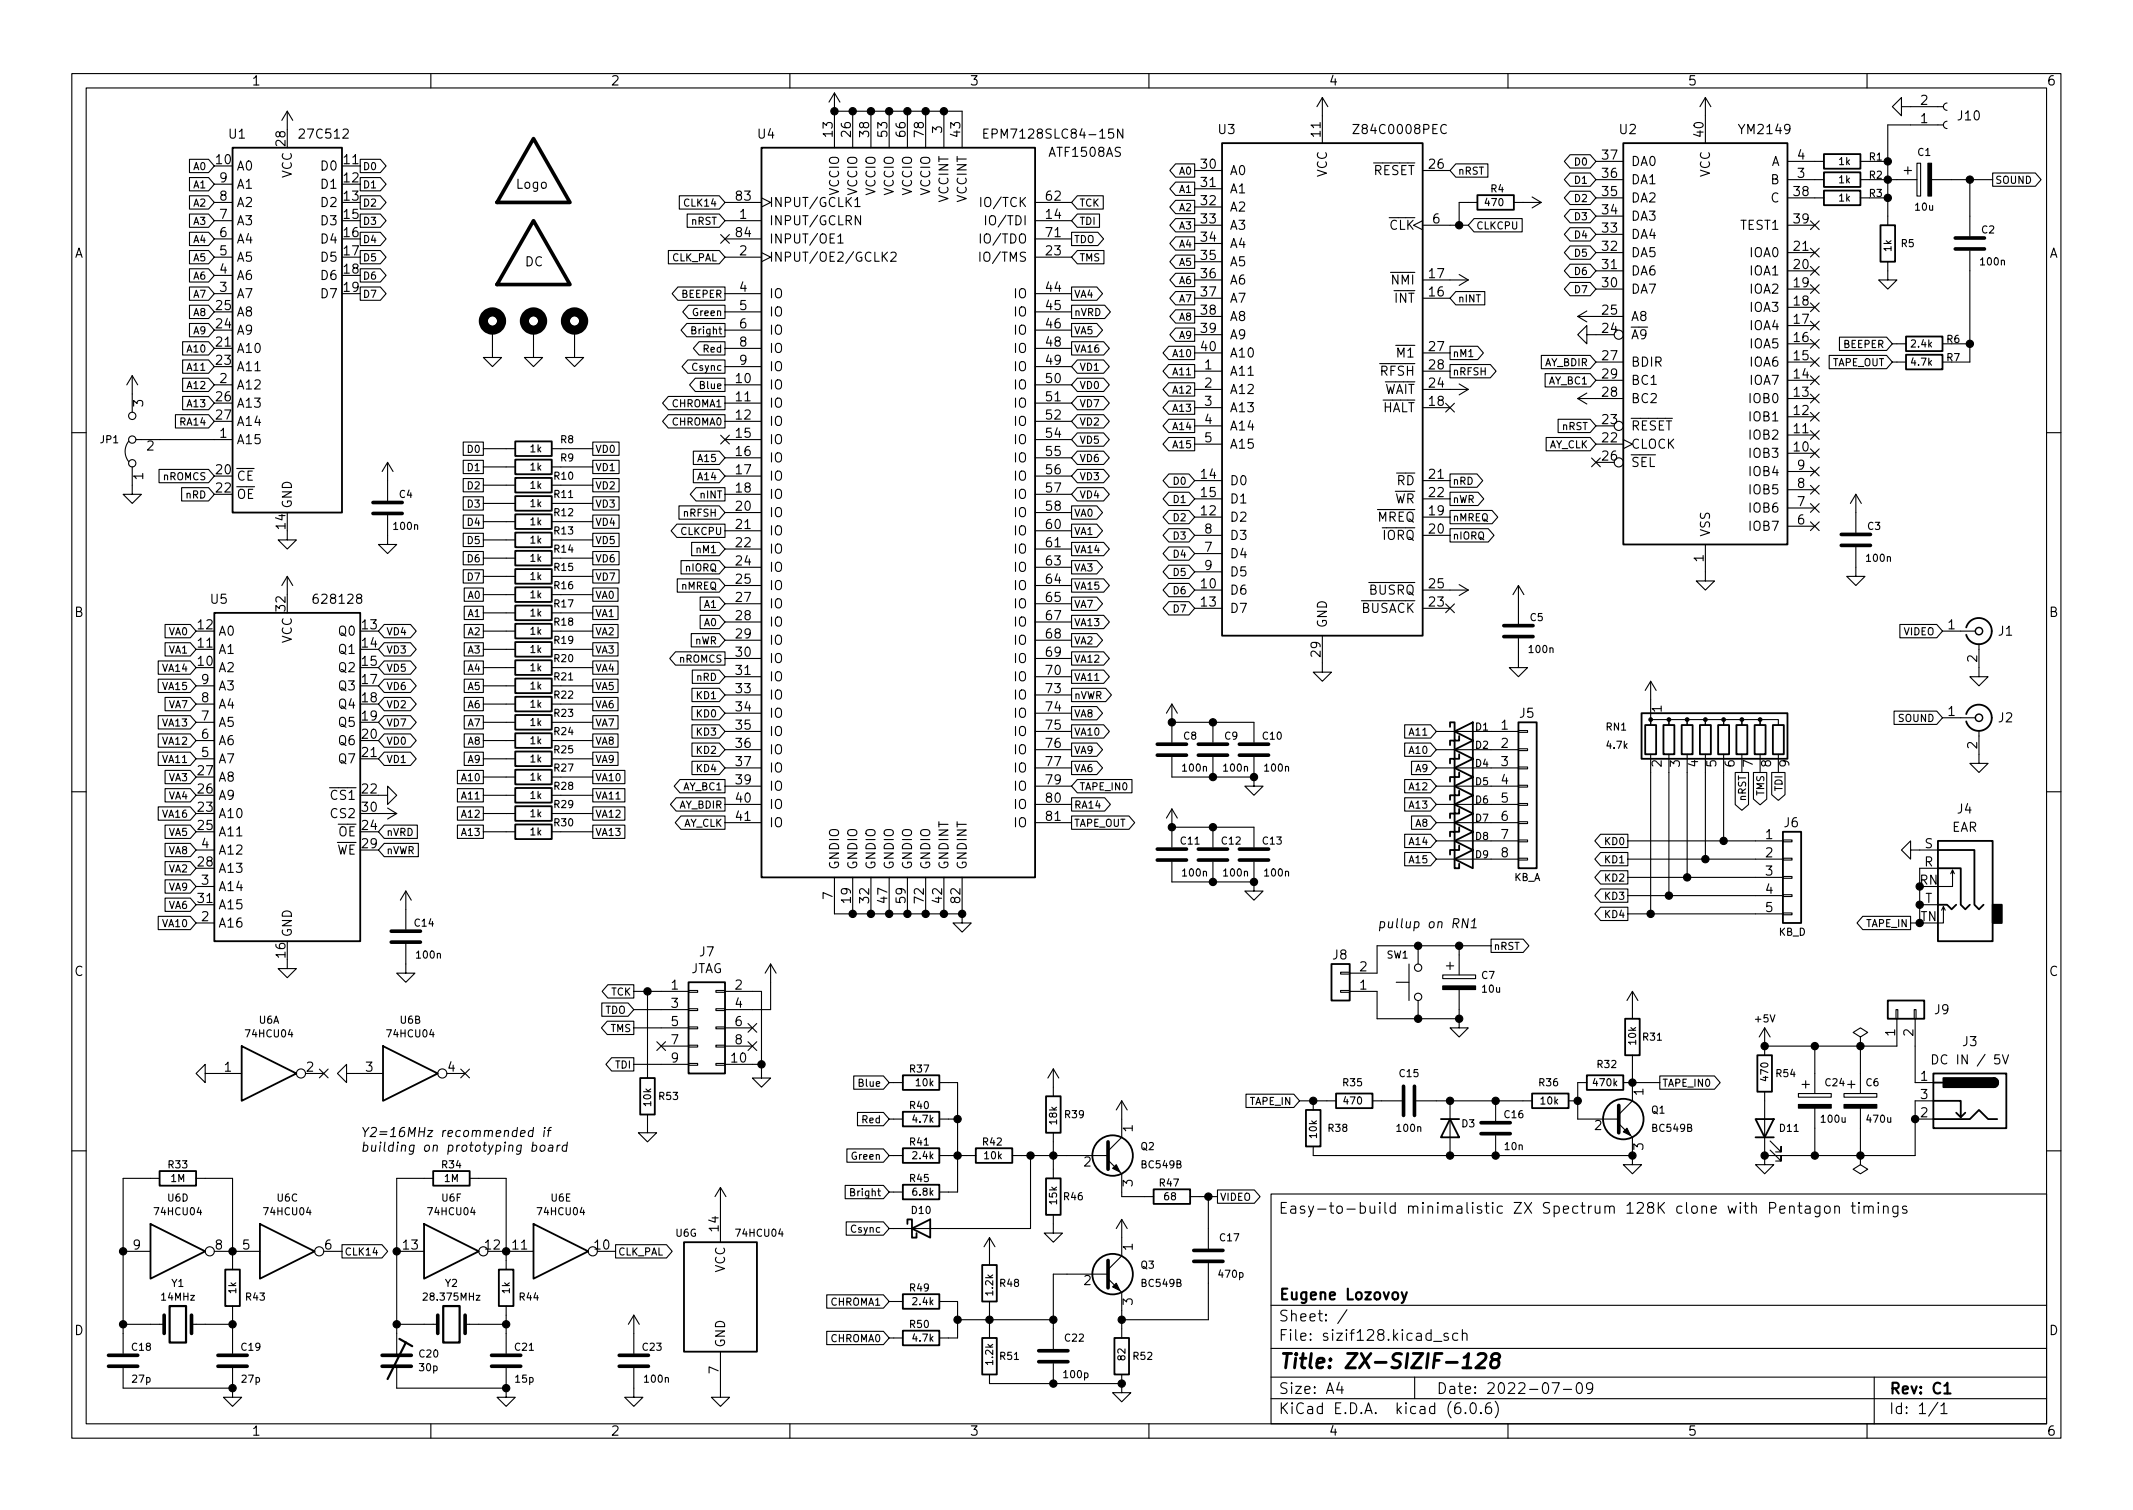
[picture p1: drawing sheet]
<svg xmlns="http://www.w3.org/2000/svg" width="297mm" height="210mm" viewBox="0 0 297 210" stroke-linecap="round" stroke-linejoin="round" font-family="sans-serif">
<defs><g id="words">
<text font-size="2.8" x="178" y="190.6">Title: ZX-SIZIF-128</text>
<g font-size="2.1">
<text x="178" y="169">Easy-to-build minimalistic ZX Spectrum 128K clone with Pentagon timings</text>
<text x="178" y="184">Sheet: /</text>
<text x="178" y="181">Eugene Lozovoy</text>
<text x="178" y="186.7">File: sizif128.kicad_sch</text>
<text x="178" y="196.9">KiCad E.D.A. kicad (6.0.6)</text>
<text x="178" y="194.1">Size: A4</text>
<text x="200" y="194.1">Date: 2022-07-09</text>
<text x="263" y="194.1">Rev: C1</text>
<text x="263" y="196.9">Id: 1/1</text>
</g>
<g font-size="1.8">
<text x="35" y="11.9">1</text>
<text x="85" y="11.9">2</text>
<text x="135" y="11.9">3</text>
<text x="185" y="11.9">4</text>
<text x="235" y="11.9">5</text>
<text x="285" y="11.9">6</text>
<text x="267.5" y="17.1">1</text>
<text x="267.5" y="14.6">2</text>
<text x="272.7" y="16.8">J10</text>
<text x="30.1" y="22.9">10</text>
<text x="31.9" y="19.3">U1</text>
<text x="32.9" y="23.7">A0</text>
<text x="39.8" y="20.3" transform="rotate(-90 39.8 20.3)">28</text>
<text x="42" y="19.3">27C512</text>
<text x="44.9" y="23.7">D0</text>
<text x="47.9" y="22.9">11</text>
<text x="105.5" y="19.3">U4</text>
<text x="116" y="19" transform="rotate(-90 116 19)">13</text>
<text x="118.5" y="19" transform="rotate(-90 118.5 19)">26</text>
<text x="121" y="19" transform="rotate(-90 121 19)">38</text>
<text x="123.6" y="19" transform="rotate(-90 123.6 19)">53</text>
<text x="126.1" y="19" transform="rotate(-90 126.1 19)">66</text>
<text x="128.7" y="19" transform="rotate(-90 128.7 19)">78</text>
<text x="131.2" y="18.5" transform="rotate(-90 131.2 18.5)">3</text>
<text x="133.7" y="19" transform="rotate(-90 133.7 19)">43</text>
<text x="138.1" y="19.3">EPM7128SLC84-15N</text>
<text x="146.2" y="21.8">ATF1508AS</text>
<text x="167.3" y="23.5">30</text>
<text x="169.7" y="18.7">U3</text>
<text x="183.9" y="19" transform="rotate(-90 183.9 19)">11</text>
<text x="189" y="18.7">Z84C0008PEC</text>
<text x="199" y="23.5">26</text>
<text x="223.2" y="22.2">37</text>
<text x="225.5" y="18.7">U2</text>
<text x="227.1" y="23.1">DA0</text>
<text x="237.2" y="19" transform="rotate(-90 237.2 19)">40</text>
<text x="242.4" y="18.7">YM2149</text>
<text x="246.6" y="23.1">A</text>
<text x="250.3" y="22.2">4</text>
<text x="30.6" y="27.9">8</text>
<text x="30.6" y="25.4">9</text>
<text x="32.9" y="28.8">A2</text>
<text x="32.9" y="26.3">A1</text>
<text x="40.6" y="24.8" transform="rotate(-90 40.6 24.8)">VCC</text>
<text x="44.9" y="26.3">D1</text>
<text x="44.9" y="28.8">D2</text>
<text x="47.9" y="25.4">12</text>
<text x="47.9" y="27.9">13</text>
<text x="71.9" y="26.3">Logo</text>
<text x="102.5" y="27.9">83</text>
<text x="107.1" y="28.8">INPUT/GCLK1</text>
<text x="116.8" y="27.2" transform="rotate(-90 116.8 27.2)">VCCIO</text>
<text x="119.4" y="27.2" transform="rotate(-90 119.4 27.2)">VCCIO</text>
<text x="121.9" y="27.2" transform="rotate(-90 121.9 27.2)">VCCIO</text>
<text x="124.5" y="27.2" transform="rotate(-90 124.5 27.2)">VCCIO</text>
<text x="127" y="27.2" transform="rotate(-90 127 27.2)">VCCIO</text>
<text x="129.5" y="27.2" transform="rotate(-90 129.5 27.2)">VCCIO</text>
<text x="132.1" y="28.2" transform="rotate(-90 132.1 28.2)">VCCINT</text>
<text x="134.6" y="28.2" transform="rotate(-90 134.6 28.2)">VCCINT</text>
<text x="137.1" y="28.8">IO/TCK</text>
<text x="145.7" y="27.9">62</text>
<text x="167.3" y="26">31</text>
<text x="167.3" y="28.6">32</text>
<text x="171.2" y="24.4">A0</text>
<text x="171.2" y="26.9">A1</text>
<text x="171.2" y="29.5">A2</text>
<text x="184.8" y="24.7" transform="rotate(-90 184.8 24.7)">VCC</text>
<text x="189.8" y="24.4">~{RESET}</text>
<text x="223.2" y="29.8">34</text>
<text x="223.2" y="27.3">35</text>
<text x="223.2" y="24.8">36</text>
<text x="227.1" y="28.2">DA2</text>
<text x="227.1" y="25.6">DA1</text>
<text x="238.1" y="24.7" transform="rotate(-90 238.1 24.7)">VCC</text>
<text x="246.6" y="25.6">B</text>
<text x="246.6" y="28.2">C</text>
<text x="249.8" y="27.3">38</text>
<text x="250.3" y="24.8">3</text>
<text x="10.3" y="35.9">A</text>
<text x="30.6" y="35.6">5</text>
<text x="30.6" y="33">6</text>
<text x="30.6" y="30.5">7</text>
<text x="32.9" y="33.9">A4</text>
<text x="32.9" y="31.4">A3</text>
<text x="44.9" y="31.4">D3</text>
<text x="44.9" y="33.9">D4</text>
<text x="47.9" y="30.5">15</text>
<text x="47.9" y="33">16</text>
<text x="47.9" y="35.6">17</text>
<text x="102.5" y="33">84</text>
<text x="103" y="30.5">1</text>
<text x="103" y="35.6">2</text>
<text x="107.1" y="31.4">INPUT/GCLRN</text>
<text x="107.1" y="33.9">INPUT/OE1</text>
<text x="137" y="33.9">IO/TDO</text>
<text x="137.9" y="31.4">IO/TDI</text>
<text x="145.7" y="30.5">14</text>
<text x="145.7" y="35.6">23</text>
<text x="145.7" y="33">71</text>
<text x="167.3" y="31.1">33</text>
<text x="167.3" y="33.6">34</text>
<text x="171.2" y="32">A3</text>
<text x="171.2" y="34.5">A4</text>
<text x="192.1" y="32">~{CLK}</text>
<text x="199.5" y="31.1">6</text>
<text x="223.2" y="34.9">32</text>
<text x="223.2" y="32.4">33</text>
<text x="227.1" y="35.8">DA5</text>
<text x="227.1" y="33.3">DA4</text>
<text x="227.1" y="30.7">DA3</text>
<text x="242.4" y="32">TEST1</text>
<text x="243.8" y="35.8">IOA0</text>
<text x="249.8" y="34.9">21</text>
<text x="249.8" y="31.1">39</text>
<text x="285.3" y="35.9">A</text>
<text x="30.6" y="40.6">3</text>
<text x="30.6" y="38.1">4</text>
<text x="32.9" y="41.5">A7</text>
<text x="32.9" y="39">A6</text>
<text x="32.9" y="36.4">A5</text>
<text x="44.9" y="36.4">D5</text>
<text x="44.9" y="39">D6</text>
<text x="44.9" y="41.5">D7</text>
<text x="47.9" y="38.1">18</text>
<text x="47.9" y="40.6">19</text>
<text x="73.1" y="37.1">DC</text>
<text x="103" y="40.6">4</text>
<text x="107.1" y="36.4">INPUT/OE2/GCLK2</text>
<text x="107.1" y="41.5">IO</text>
<text x="137" y="36.4">IO/TMS</text>
<text x="141.3" y="41.5">IO</text>
<text x="145.7" y="40.6">44</text>
<text x="167.3" y="36.2">35</text>
<text x="167.3" y="38.7">36</text>
<text x="167.3" y="41.3">37</text>
<text x="171.2" y="37.1">A5</text>
<text x="171.2" y="39.6">A6</text>
<text x="192.5" y="39.6">~{NMI}</text>
<text x="199" y="41.3">16</text>
<text x="199" y="38.7">17</text>
<text x="223.2" y="40">30</text>
<text x="223.2" y="37.5">31</text>
<text x="227.1" y="40.9">DA7</text>
<text x="227.1" y="38.3">DA6</text>
<text x="243.8" y="40.9">IOA2</text>
<text x="243.8" y="38.3">IOA1</text>
<text x="249.8" y="40">19</text>
<text x="249.8" y="37.5">20</text>
<text x="30.1" y="45.7">24</text>
<text x="30.1" y="43.2">25</text>
<text x="32.9" y="46.6">A9</text>
<text x="32.9" y="44.1">A8</text>
<text x="103" y="43.2">5</text>
<text x="103" y="45.7">6</text>
<text x="107.1" y="44.1">IO</text>
<text x="107.1" y="46.6">IO</text>
<text x="141.3" y="44.1">IO</text>
<text x="141.3" y="46.6">IO</text>
<text x="145.7" y="43.2">45</text>
<text x="145.7" y="45.7">46</text>
<text x="167.3" y="43.8">38</text>
<text x="167.3" y="46.3">39</text>
<text x="171.2" y="42.2">A7</text>
<text x="171.2" y="44.7">A8</text>
<text x="171.2" y="47.2">A9</text>
<text x="192.9" y="42.2">~{INT}</text>
<text x="223.2" y="46.3">24</text>
<text x="223.2" y="43.8">25</text>
<text x="227.1" y="47.2">~{A9}</text>
<text x="227.1" y="44.7">A8</text>
<text x="243.8" y="46">IOA4</text>
<text x="243.8" y="43.4">IOA3</text>
<text x="249.8" y="47.6">16</text>
<text x="249.8" y="45.1">17</text>
<text x="249.8" y="42.5">18</text>
<text x="30.1" y="48.3">21</text>
<text x="30.1" y="50.8">23</text>
<text x="30.6" y="53.3">2</text>
<text x="32.9" y="49.1">A10</text>
<text x="32.9" y="51.7">A11</text>
<text x="102.5" y="53.3">10</text>
<text x="103" y="48.3">8</text>
<text x="103" y="50.8">9</text>
<text x="107.1" y="49.1">IO</text>
<text x="107.1" y="51.7">IO</text>
<text x="141.3" y="49.1">IO</text>
<text x="141.3" y="51.7">IO</text>
<text x="145.7" y="48.3">48</text>
<text x="145.7" y="50.8">49</text>
<text x="145.7" y="53.3">50</text>
<text x="167.3" y="48.9">40</text>
<text x="167.8" y="51.4">1</text>
<text x="167.8" y="54">2</text>
<text x="171.2" y="52.3">A11</text>
<text x="171.2" y="49.8">A10</text>
<text x="190.9" y="52.3">~{RFSH}</text>
<text x="193.3" y="49.8">~{M1}</text>
<text x="199" y="54">24</text>
<text x="199" y="48.9">27</text>
<text x="199" y="51.4">28</text>
<text x="223.2" y="50.2">27</text>
<text x="223.2" y="52.7">29</text>
<text x="227.1" y="51">BDIR</text>
<text x="227.1" y="53.6">BC1</text>
<text x="243.8" y="53.6">IOA7</text>
<text x="243.8" y="51">IOA6</text>
<text x="243.8" y="48.5">IOA5</text>
<text x="249.8" y="52.7">14</text>
<text x="249.8" y="50.2">15</text>
<text x="19.9" y="56.6" transform="rotate(-90 19.9 56.6)">3</text>
<text x="30.1" y="55.9">26</text>
<text x="30.1" y="58.4">27</text>
<text x="32.9" y="54.2">A12</text>
<text x="32.9" y="56.8">A13</text>
<text x="32.9" y="59.3">A14</text>
<text x="102.5" y="55.9">11</text>
<text x="102.5" y="58.4">12</text>
<text x="107.1" y="54.2">IO</text>
<text x="107.1" y="56.8">IO</text>
<text x="107.1" y="59.3">IO</text>
<text x="141.3" y="54.2">IO</text>
<text x="141.3" y="56.8">IO</text>
<text x="141.3" y="59.3">IO</text>
<text x="145.7" y="55.9">51</text>
<text x="145.7" y="58.4">52</text>
<text x="167.8" y="56.5">3</text>
<text x="167.8" y="59">4</text>
<text x="171.2" y="54.9">A12</text>
<text x="171.2" y="57.4">A13</text>
<text x="171.2" y="59.9">A14</text>
<text x="191" y="57.4">~{HALT}</text>
<text x="191.2" y="54.9">~{WAIT}</text>
<text x="199" y="56.5">18</text>
<text x="223.2" y="59">23</text>
<text x="223.2" y="55.2">28</text>
<text x="227.1" y="59.9">~{RESET}</text>
<text x="227.1" y="56.1">BC2</text>
<text x="243.8" y="58.7">IOB1</text>
<text x="243.8" y="56.1">IOB0</text>
<text x="249.8" y="57.8">12</text>
<text x="249.8" y="55.2">13</text>
<text x="20.5" y="62.7">2</text>
<text x="30.6" y="61">1</text>
<text x="32.9" y="61.8">A15</text>
<text x="102.5" y="61">15</text>
<text x="102.5" y="63.5">16</text>
<text x="107.1" y="61.8">IO</text>
<text x="107.1" y="64.4">IO</text>
<text x="141.3" y="61.8">IO</text>
<text x="141.3" y="64.4">IO</text>
<text x="145.7" y="61">54</text>
<text x="145.7" y="63.5">55</text>
<text x="167.8" y="61.6">5</text>
<text x="171.2" y="62.5">A15</text>
<text x="223.2" y="61.6">22</text>
<text x="223.2" y="64.1">26</text>
<text x="227.1" y="62.5">CLOCK</text>
<text x="227.1" y="65">~{SEL}</text>
<text x="243.8" y="63.7">IOB3</text>
<text x="243.8" y="61.2">IOB2</text>
<text x="249.8" y="62.9">10</text>
<text x="249.8" y="60.3">11</text>
<text x="250.3" y="65.4">9</text>
<text x="19.9" y="66.8" transform="rotate(-90 19.9 66.8)">1</text>
<text x="30.1" y="66">20</text>
<text x="30.1" y="68.6">22</text>
<text x="32.9" y="66.9">~{CE}</text>
<text x="32.9" y="69.5">~{OE}</text>
<text x="40.6" y="70.9" transform="rotate(-90 40.6 70.9)">GND</text>
<text x="102.5" y="66">17</text>
<text x="102.5" y="68.6">18</text>
<text x="102.5" y="71.1">20</text>
<text x="107.1" y="66.9">IO</text>
<text x="107.1" y="69.5">IO</text>
<text x="141.3" y="66.9">IO</text>
<text x="141.3" y="69.5">IO</text>
<text x="145.7" y="66">56</text>
<text x="145.7" y="68.6">57</text>
<text x="145.7" y="71.1">58</text>
<text x="167.3" y="71.7">12</text>
<text x="167.3" y="66.7">14</text>
<text x="167.3" y="69.2">15</text>
<text x="171.2" y="67.6">D0</text>
<text x="171.2" y="70.1">D1</text>
<text x="192.8" y="70.1">~{WR}</text>
<text x="193.2" y="67.6">~{RD}</text>
<text x="199" y="71.7">19</text>
<text x="199" y="66.7">21</text>
<text x="199" y="69.2">22</text>
<text x="243.8" y="71.4">IOB6</text>
<text x="243.8" y="68.8">IOB5</text>
<text x="243.8" y="66.3">IOB4</text>
<text x="250.3" y="70.5">7</text>
<text x="250.3" y="67.9">8</text>
<text x="39.8" y="73.6" transform="rotate(-90 39.8 73.6)">14</text>
<text x="102.5" y="73.7">21</text>
<text x="102.5" y="76.2">22</text>
<text x="107.1" y="72">IO</text>
<text x="107.1" y="74.5">IO</text>
<text x="107.1" y="77.1">IO</text>
<text x="141.3" y="72">IO</text>
<text x="141.3" y="74.5">IO</text>
<text x="141.3" y="77.1">IO</text>
<text x="145.7" y="73.7">60</text>
<text x="145.7" y="76.2">61</text>
<text x="167.8" y="76.8">7</text>
<text x="167.8" y="74.3">8</text>
<text x="171.2" y="72.6">D2</text>
<text x="171.2" y="77.7">D4</text>
<text x="171.2" y="75.2">D3</text>
<text x="190.4" y="72.6">~{MREQ}</text>
<text x="191.2" y="75.2">~{IORQ}</text>
<text x="199" y="74.3">20</text>
<text x="238.1" y="74.8" transform="rotate(-90 238.1 74.8)">VSS</text>
<text x="243.8" y="73.9">IOB7</text>
<text x="250.3" y="73">6</text>
<text x="102.5" y="78.7">24</text>
<text x="102.5" y="81.3">25</text>
<text x="102.5" y="83.8">27</text>
<text x="107.1" y="79.6">IO</text>
<text x="107.1" y="82.2">IO</text>
<text x="141.3" y="79.6">IO</text>
<text x="141.3" y="82.2">IO</text>
<text x="145.7" y="78.7">63</text>
<text x="145.7" y="81.3">64</text>
<text x="145.7" y="83.8">65</text>
<text x="167.3" y="81.9">10</text>
<text x="167.8" y="79.4">9</text>
<text x="171.2" y="82.8">D6</text>
<text x="171.2" y="80.3">D5</text>
<text x="189.3" y="82.8">~{BUSRQ}</text>
<text x="199" y="81.9">25</text>
<text x="237.2" y="78.2" transform="rotate(-90 237.2 78.2)">1</text>
<text x="10.3" y="85.9">B</text>
<text x="27.6" y="87.6">12</text>
<text x="29.3" y="84.1">U5</text>
<text x="30.4" y="88.5">A0</text>
<text x="39.8" y="85.1" transform="rotate(-90 39.8 85.1)">32</text>
<text x="40.6" y="89.6" transform="rotate(-90 40.6 89.6)">VCC</text>
<text x="44" y="84.1">628128</text>
<text x="47.3" y="88.5">Q0</text>
<text x="50.5" y="87.6">13</text>
<text x="102.5" y="86.4">28</text>
<text x="102.5" y="88.9">29</text>
<text x="107.1" y="84.7">IO</text>
<text x="107.1" y="87.2">IO</text>
<text x="107.1" y="89.8">IO</text>
<text x="141.3" y="84.7">IO</text>
<text x="141.3" y="87.2">IO</text>
<text x="141.3" y="89.8">IO</text>
<text x="145.7" y="86.4">67</text>
<text x="145.7" y="88.9">68</text>
<text x="167.3" y="84.4">13</text>
<text x="171.2" y="85.3">D7</text>
<text x="184.8" y="87.5" transform="rotate(-90 184.8 87.5)">GND</text>
<text x="188.2" y="85.3">~{BUSACK}</text>
<text x="199" y="84.4">23</text>
<text x="271.3" y="87.6">1</text>
<text x="278.3" y="88.5">J1</text>
<text x="285.3" y="85.9">B</text>
<text x="27.6" y="92.7">10</text>
<text x="27.6" y="90.2">11</text>
<text x="28.1" y="95.2">9</text>
<text x="30.4" y="93.6">A2</text>
<text x="30.4" y="91.1">A1</text>
<text x="47.3" y="91.1">Q1</text>
<text x="47.3" y="93.6">Q2</text>
<text x="50.5" y="90.2">14</text>
<text x="50.5" y="92.7">15</text>
<text x="50.5" y="95.2">17</text>
<text x="102.5" y="91.4">30</text>
<text x="102.5" y="94">31</text>
<text x="107.1" y="92.3">IO</text>
<text x="107.1" y="94.9">IO</text>
<text x="141.3" y="92.3">IO</text>
<text x="141.3" y="94.9">IO</text>
<text x="145.7" y="91.4">69</text>
<text x="145.7" y="94">70</text>
<text x="183.9" y="91.4" transform="rotate(-90 183.9 91.4)">29</text>
<text x="275.3" y="92.2" transform="rotate(-90 275.3 92.2)">2</text>
<text x="28.1" y="100.3">7</text>
<text x="28.1" y="97.8">8</text>
<text x="30.4" y="101.2">A5</text>
<text x="30.4" y="98.7">A4</text>
<text x="30.4" y="96.1">A3</text>
<text x="47.3" y="96.1">Q3</text>
<text x="47.3" y="98.7">Q4</text>
<text x="47.3" y="101.2">Q5</text>
<text x="50.5" y="97.8">18</text>
<text x="50.5" y="100.3">19</text>
<text x="102.5" y="96.5">33</text>
<text x="102.5" y="99.1">34</text>
<text x="102.5" y="101.6">35</text>
<text x="107.1" y="97.4">IO</text>
<text x="107.1" y="99.9">IO</text>
<text x="141.3" y="97.4">IO</text>
<text x="141.3" y="99.9">IO</text>
<text x="145.7" y="96.5">73</text>
<text x="145.7" y="99.1">74</text>
<text x="145.7" y="101.6">75</text>
<text x="209.1" y="101.6">1</text>
<text x="211.6" y="99.9">J5</text>
<text x="231.4" y="99.2" transform="rotate(-90 231.4 99.2)">1</text>
<text x="271.3" y="99.7">1</text>
<text x="278.3" y="100.6">J2</text>
<text x="27.6" y="107.9">27</text>
<text x="28.1" y="105.4">5</text>
<text x="28.1" y="102.9">6</text>
<text x="30.4" y="106.3">A7</text>
<text x="30.4" y="103.8">A6</text>
<text x="47.3" y="103.8">Q6</text>
<text x="47.3" y="106.3">Q7</text>
<text x="50.5" y="102.9">20</text>
<text x="50.5" y="105.4">21</text>
<text x="102.5" y="104.1">36</text>
<text x="102.5" y="106.7">37</text>
<text x="107.1" y="102.5">IO</text>
<text x="107.1" y="105">IO</text>
<text x="107.1" y="107.6">IO</text>
<text x="141.3" y="102.5">IO</text>
<text x="141.3" y="105">IO</text>
<text x="141.3" y="107.6">IO</text>
<text x="145.7" y="104.1">76</text>
<text x="145.7" y="106.7">77</text>
<text x="209.1" y="104.1">2</text>
<text x="209.1" y="106.7">3</text>
<text x="231.4" y="106.8" transform="rotate(-90 231.4 106.8)">2</text>
<text x="233.9" y="106.8" transform="rotate(-90 233.9 106.8)">3</text>
<text x="236.5" y="106.8" transform="rotate(-90 236.5 106.8)">4</text>
<text x="239" y="106.8" transform="rotate(-90 239 106.8)">5</text>
<text x="241.6" y="106.8" transform="rotate(-90 241.6 106.8)">6</text>
<text x="244.1" y="106.8" transform="rotate(-90 244.1 106.8)">7</text>
<text x="246.6" y="106.8" transform="rotate(-90 246.6 106.8)">8</text>
<text x="249.2" y="106.8" transform="rotate(-90 249.2 106.8)">9</text>
<text x="275.3" y="104.2" transform="rotate(-90 275.3 104.2)">2</text>
<text x="27.6" y="113">23</text>
<text x="27.6" y="110.5">26</text>
<text x="30.4" y="113.9">A10</text>
<text x="30.4" y="111.4">A9</text>
<text x="30.4" y="108.8">A8</text>
<text x="44.8" y="111.4">~{CS1}</text>
<text x="46.2" y="113.9">CS2</text>
<text x="50.5" y="110.5">22</text>
<text x="50.5" y="113">30</text>
<text x="102.5" y="109.2">39</text>
<text x="102.5" y="111.8">40</text>
<text x="107.1" y="110.1">IO</text>
<text x="107.1" y="112.6">IO</text>
<text x="141.3" y="110.1">IO</text>
<text x="141.3" y="112.6">IO</text>
<text x="145.7" y="109.2">79</text>
<text x="145.7" y="111.8">80</text>
<text x="209.1" y="109.2">4</text>
<text x="209.1" y="111.8">5</text>
<text x="272.6" y="113.3">J4</text>
<text x="27.6" y="115.6">25</text>
<text x="28.1" y="118.1">4</text>
<text x="30.4" y="116.5">A11</text>
<text x="30.4" y="119">A12</text>
<text x="45.4" y="119">~{WE}</text>
<text x="45.7" y="116.5">~{OE}</text>
<text x="50.5" y="115.6">24</text>
<text x="50.5" y="118.1">29</text>
<text x="102.5" y="114.3">41</text>
<text x="107.1" y="115.2">IO</text>
<text x="141.3" y="115.2">IO</text>
<text x="145.7" y="114.3">81</text>
<text x="209.1" y="114.3">6</text>
<text x="209.1" y="116.8">7</text>
<text x="209.1" y="119.4">8</text>
<text x="245.9" y="116.8">1</text>
<text x="245.9" y="119.4">2</text>
<text x="248.5" y="115.2">J6</text>
<text x="268" y="118.1">S</text>
<text x="271.7" y="115.8">EAR</text>
<text x="27.6" y="120.6">28</text>
<text x="27.6" y="125.7">31</text>
<text x="28.1" y="123.2">3</text>
<text x="30.4" y="121.5">A13</text>
<text x="30.4" y="124.1">A14</text>
<text x="116" y="125.2" transform="rotate(-90 116 125.2)">7</text>
<text x="116.8" y="121.2" transform="rotate(-90 116.8 121.2)">GNDIO</text>
<text x="118.5" y="125.7" transform="rotate(-90 118.5 125.7)">19</text>
<text x="119.4" y="121.2" transform="rotate(-90 119.4 121.2)">GNDIO</text>
<text x="121" y="125.7" transform="rotate(-90 121 125.7)">32</text>
<text x="121.9" y="121.2" transform="rotate(-90 121.9 121.2)">GNDIO</text>
<text x="123.6" y="125.7" transform="rotate(-90 123.6 125.7)">47</text>
<text x="124.5" y="121.2" transform="rotate(-90 124.5 121.2)">GNDIO</text>
<text x="126.1" y="125.7" transform="rotate(-90 126.1 125.7)">59</text>
<text x="127" y="121.2" transform="rotate(-90 127 121.2)">GNDIO</text>
<text x="128.7" y="125.7" transform="rotate(-90 128.7 125.7)">72</text>
<text x="129.5" y="121.2" transform="rotate(-90 129.5 121.2)">GNDIO</text>
<text x="131.2" y="125.7" transform="rotate(-90 131.2 125.7)">42</text>
<text x="132.1" y="121.2" transform="rotate(-90 132.1 121.2)">GNDINT</text>
<text x="133.7" y="125.7" transform="rotate(-90 133.7 125.7)">82</text>
<text x="134.6" y="121.2" transform="rotate(-90 134.6 121.2)">GNDINT</text>
<text x="245.9" y="121.9">3</text>
<text x="245.9" y="124.5">4</text>
<text x="267.3" y="123.2">RN</text>
<text x="268" y="120.6">R</text>
<text x="268.1" y="125.7">T</text>
<text x="28.1" y="128.3">2</text>
<text x="30.4" y="129.2">A16</text>
<text x="30.4" y="126.6">A15</text>
<text x="40.6" y="130.6" transform="rotate(-90 40.6 130.6)">GND</text>
<text x="191.8" y="129.2">pullup on RN1</text>
<text x="245.9" y="127">5</text>
<text x="267.4" y="128.3">TN</text>
<text x="10.3" y="135.9">C</text>
<text x="39.8" y="133.3" transform="rotate(-90 39.8 133.3)">16</text>
<text x="93.5" y="137.8">1</text>
<text x="96.1" y="135.5">JTAG</text>
<text x="97.4" y="133.2">J7</text>
<text x="102.4" y="137.8">2</text>
<text x="185.6" y="133.6">J8</text>
<text x="189.4" y="137.8">1</text>
<text x="189.4" y="135.2">2</text>
<text x="285.3" y="135.9">C</text>
<text x="93.5" y="140.3">3</text>
<text x="93.5" y="142.9">5</text>
<text x="102.4" y="140.3">4</text>
<text x="102.4" y="142.9">6</text>
<text x="269.4" y="141.2">J9</text>
<text x="31.3" y="149.2">1</text>
<text x="42.7" y="149.2">2</text>
<text x="50.9" y="149.2">3</text>
<text x="62.4" y="149.2">4</text>
<text x="93.5" y="145.4">7</text>
<text x="93.5" y="147.9">9</text>
<text x="101.9" y="147.9">10</text>
<text x="102.4" y="145.4">8</text>
<text x="263.9" y="144.3" transform="rotate(-90 263.9 144.3)">1</text>
<text x="266.4" y="144.3" transform="rotate(-90 266.4 144.3)">2</text>
<text x="270.1" y="148.2">DC IN / 5V</text>
<text x="273.3" y="145.7">J3</text>
<text x="228.9" y="152.5" transform="rotate(-90 228.9 152.5)">1</text>
<text x="267.5" y="150.5">1</text>
<text x="267.5" y="155.6">2</text>
<text x="267.5" y="153">3</text>
<text x="50.2" y="158.3">Y2=16MHz recommended if</text>
<text x="50.2" y="160.4">building on prototyping board</text>
<text x="157.7" y="157.6" transform="rotate(-90 157.7 157.6)">1</text>
<text x="222.1" y="157.3">2</text>
<text x="228.9" y="160.1" transform="rotate(-90 228.9 160.1)">3</text>
<text x="151" y="162.4">2</text>
<text x="157.7" y="165.2" transform="rotate(-90 157.7 165.2)">3</text>
<text x="18.6" y="174">9</text>
<text x="30" y="174">8</text>
<text x="33.8" y="174">5</text>
<text x="45.2" y="174">6</text>
<text x="56.2" y="174">13</text>
<text x="67.6" y="174">12</text>
<text x="71.4" y="174">11</text>
<text x="82.8" y="174">10</text>
<text x="100.1" y="171.4" transform="rotate(-90 100.1 171.4)">14</text>
<text x="101" y="177.2" transform="rotate(-90 101 177.2)">VCC</text>
<text x="151" y="178.9">2</text>
<text x="157.7" y="174.1" transform="rotate(-90 157.7 174.1)">1</text>
<text x="10.3" y="185.9">D</text>
<text x="157.7" y="181.7" transform="rotate(-90 157.7 181.7)">3</text>
<text x="285.3" y="185.9">D</text>
<text x="100.1" y="191.2" transform="rotate(-90 100.1 191.2)">7</text>
<text x="101" y="187.7" transform="rotate(-90 101 187.7)">GND</text>
<text x="35" y="199.9">1</text>
<text x="85" y="199.9">2</text>
<text x="135" y="199.9">3</text>
<text x="185" y="199.9">4</text>
<text x="235" y="199.9">5</text>
<text x="285" y="199.9">6</text>
</g>
<g font-size="1.4">
<text x="27" y="23.7">A0</text>
<text x="50.5" y="23.7">D0</text>
<text x="219.4" y="23">D0</text>
<text x="256.1" y="23">1k</text>
<text x="260.3" y="22.3">R1</text>
<text x="267.1" y="21.7">C1</text>
<text x="27" y="28.8">A2</text>
<text x="27" y="26.2">A1</text>
<text x="50.5" y="26.2">D1</text>
<text x="50.5" y="28.8">D2</text>
<text x="95.5" y="28.8">CLK14</text>
<text x="150.3" y="28.8">TCK</text>
<text x="164.3" y="29.4">A2</text>
<text x="164.3" y="26.9">A1</text>
<text x="164.3" y="24.3">A0</text>
<text x="203" y="24.3">nRST</text>
<text x="206.9" y="28.7">470</text>
<text x="207.6" y="26.8">R4</text>
<text x="219.4" y="28.1">D2</text>
<text x="219.4" y="25.6">D1</text>
<text x="256.1" y="28.1">1k</text>
<text x="256.1" y="25.5">1k</text>
<text x="260.3" y="27.4">R3</text>
<text x="260.3" y="24.9">R2</text>
<text x="266.8" y="29.3">10u</text>
<text x="277.8" y="25.6">SOUND</text>
<text x="27" y="33.8">A4</text>
<text x="27" y="31.3">A3</text>
<text x="50.5" y="31.3">D3</text>
<text x="50.5" y="33.8">D4</text>
<text x="96.3" y="31.3">nRST</text>
<text x="149.5" y="33.8">TDO</text>
<text x="150.3" y="31.3">TDI</text>
<text x="164.3" y="31.9">A3</text>
<text x="164.3" y="34.5">A4</text>
<text x="205.5" y="31.9">CLKCPU</text>
<text x="219.4" y="35.7">D5</text>
<text x="219.4" y="33.2">D4</text>
<text x="219.4" y="30.7">D3</text>
<text x="263.4" y="35" transform="rotate(-90 263.4 35)">1k</text>
<text x="264.8" y="34.4">R5</text>
<text x="276" y="32.5">C2</text>
<text x="27" y="36.4">A5</text>
<text x="27" y="38.9">A6</text>
<text x="27" y="41.5">A7</text>
<text x="50.5" y="38.9">D6</text>
<text x="50.5" y="41.5">D7</text>
<text x="50.5" y="36.4">D5</text>
<text x="93.5" y="36.4">CLK_PAL</text>
<text x="94.9" y="41.5">BEEPER</text>
<text x="149.5" y="41.5">VA4</text>
<text x="150.3" y="36.4">TMS</text>
<text x="164.3" y="37">A5</text>
<text x="164.3" y="39.6">A6</text>
<text x="219.4" y="40.8">D7</text>
<text x="219.4" y="38.3">D6</text>
<text x="275.9" y="36.9">100n</text>
<text x="27" y="46.5">A9</text>
<text x="27" y="44">A8</text>
<text x="96.6" y="46.5">Bright</text>
<text x="96.6" y="44">Green</text>
<text x="149.5" y="44">nVRD</text>
<text x="149.5" y="46.5">VA5</text>
<text x="164.3" y="42.1">A7</text>
<text x="164.3" y="44.6">A8</text>
<text x="164.3" y="47.2">A9</text>
<text x="203" y="42.1">nINT</text>
<text x="271.1" y="47.7">R6</text>
<text x="26.2" y="51.6">A11</text>
<text x="26.2" y="49.1">A10</text>
<text x="96.5" y="51.6">Csync</text>
<text x="98" y="49.1">Red</text>
<text x="149.5" y="49.1">VA16</text>
<text x="150.3" y="51.6">VD1</text>
<text x="163.5" y="49.7">A10</text>
<text x="163.5" y="52.3">A11</text>
<text x="202.2" y="52.3">nRFSH</text>
<text x="202.2" y="49.7">nM1</text>
<text x="215.1" y="51">AY_BDIR</text>
<text x="215.7" y="53.5">AY_BC1</text>
<text x="255" y="51">TAPE_OUT</text>
<text x="256.7" y="48.4">BEEPER</text>
<text x="266.2" y="48.4">2.4k</text>
<text x="266.2" y="50.9">4.7k</text>
<text x="271.1" y="50.3">R7</text>
<text x="25.2" y="59.2">RA14</text>
<text x="26.2" y="54.2">A12</text>
<text x="26.2" y="56.7">A13</text>
<text x="93.6" y="59.2">CHROMA0</text>
<text x="93.6" y="56.7">CHROMA1</text>
<text x="97.6" y="54.2">Blue</text>
<text x="150.3" y="54.2">VD0</text>
<text x="150.3" y="56.7">VD7</text>
<text x="150.3" y="59.2">VD2</text>
<text x="163.5" y="57.3">A13</text>
<text x="163.5" y="54.8">A12</text>
<text x="163.5" y="59.9">A14</text>
<text x="217.6" y="59.9">nRST</text>
<text x="14" y="61.7">JP1</text>
<text x="65.2" y="65.6">D1</text>
<text x="65.2" y="63">D0</text>
<text x="73.8" y="63">1k</text>
<text x="73.8" y="65.5">1k</text>
<text x="78.1" y="61.7">R8</text>
<text x="78.1" y="64.2">R9</text>
<text x="82.8" y="63">VD0</text>
<text x="82.8" y="65.6">VD1</text>
<text x="97.4" y="64.3">A15</text>
<text x="150.3" y="64.3">VD6</text>
<text x="150.3" y="61.8">VD5</text>
<text x="163.5" y="62.4">A15</text>
<text x="215.6" y="62.4">AY_CLK</text>
<text x="22.8" y="66.9">nROMCS</text>
<text x="25.9" y="69.4">nRD</text>
<text x="55.6" y="69.3">C4</text>
<text x="65.2" y="68.1">D2</text>
<text x="65.2" y="70.7">D3</text>
<text x="73.8" y="70.6">1k</text>
<text x="73.8" y="68.1">1k</text>
<text x="77.2" y="71.9">R12</text>
<text x="77.2" y="69.3">R11</text>
<text x="77.2" y="66.8">R10</text>
<text x="82.8" y="70.7">VD3</text>
<text x="82.8" y="68.1">VD2</text>
<text x="95.3" y="71.9">nRFSH</text>
<text x="97.4" y="66.9">A14</text>
<text x="97.6" y="69.4">nINT</text>
<text x="149.5" y="71.9">VA0</text>
<text x="150.3" y="69.4">VD4</text>
<text x="150.3" y="66.9">VD3</text>
<text x="163.5" y="70">D1</text>
<text x="163.5" y="67.5">D0</text>
<text x="202.2" y="67.5">nRD</text>
<text x="202.2" y="70">nWR</text>
<text x="54.9" y="73.8">100n</text>
<text x="65.2" y="75.7">D5</text>
<text x="65.2" y="73.2">D4</text>
<text x="73.8" y="73.1">1k</text>
<text x="73.8" y="75.7">1k</text>
<text x="77.2" y="74.4">R13</text>
<text x="77.2" y="76.9">R14</text>
<text x="82.8" y="73.2">VD4</text>
<text x="82.8" y="75.7">VD5</text>
<text x="94.9" y="74.5">CLKCPU</text>
<text x="97.1" y="77">nM1</text>
<text x="149.5" y="77">VA14</text>
<text x="149.5" y="74.5">VA1</text>
<text x="163.5" y="75.1">D3</text>
<text x="163.5" y="72.6">D2</text>
<text x="163.5" y="77.7">D4</text>
<text x="202.2" y="72.6">nMREQ</text>
<text x="202.2" y="75.1">nIORQ</text>
<text x="260.1" y="73.8">C3</text>
<text x="65.2" y="78.3">D6</text>
<text x="65.2" y="80.8">D7</text>
<text x="65.2" y="83.4">A0</text>
<text x="73.8" y="83.3">1k</text>
<text x="73.8" y="80.8">1k</text>
<text x="73.8" y="78.2">1k</text>
<text x="77.2" y="82">R16</text>
<text x="77.2" y="79.5">R15</text>
<text x="82.8" y="80.8">VD7</text>
<text x="82.8" y="83.4">VA0</text>
<text x="82.8" y="78.3">VD6</text>
<text x="94.9" y="82.1">nMREQ</text>
<text x="95.5" y="79.6">nIORQ</text>
<text x="149.5" y="82.1">VA15</text>
<text x="149.5" y="79.6">VA3</text>
<text x="163.5" y="82.7">D6</text>
<text x="163.5" y="80.2">D5</text>
<text x="260" y="78.2">100n</text>
<text x="23.5" y="88.4">VA0</text>
<text x="53.8" y="88.4">VD4</text>
<text x="65.2" y="85.9">A1</text>
<text x="65.2" y="88.4">A2</text>
<text x="73.8" y="88.4">1k</text>
<text x="73.8" y="85.8">1k</text>
<text x="77.2" y="89.6">R19</text>
<text x="77.2" y="87.1">R18</text>
<text x="77.2" y="84.6">R17</text>
<text x="82.8" y="88.4">VA2</text>
<text x="82.8" y="85.9">VA1</text>
<text x="96.7" y="89.7">nWR</text>
<text x="98.1" y="87.2">A0</text>
<text x="98.1" y="84.6">A1</text>
<text x="149.5" y="87.2">VA13</text>
<text x="149.5" y="84.6">VA7</text>
<text x="149.5" y="89.7">VA2</text>
<text x="163.5" y="85.3">D7</text>
<text x="213.1" y="86.5">C5</text>
<text x="265.1" y="88.4">VIDEO</text>
<text x="22.8" y="93.5">VA14</text>
<text x="23.5" y="91">VA1</text>
<text x="53.8" y="93.5">VD5</text>
<text x="53.8" y="91">VD3</text>
<text x="65.2" y="93.5">A4</text>
<text x="65.2" y="91">A3</text>
<text x="73.8" y="96">1k</text>
<text x="73.8" y="90.9">1k</text>
<text x="73.8" y="93.5">1k</text>
<text x="77.2" y="94.7">R21</text>
<text x="77.2" y="92.2">R20</text>
<text x="82.8" y="91">VA3</text>
<text x="82.8" y="93.5">VA4</text>
<text x="94.6" y="92.3">nROMCS</text>
<text x="97.1" y="94.8">nRD</text>
<text x="149.5" y="94.8">VA11</text>
<text x="149.5" y="92.3">VA12</text>
<text x="213" y="90.9">100n</text>
<text x="22.8" y="96.1">VA15</text>
<text x="22.8" y="101.1">VA13</text>
<text x="23.5" y="98.6">VA7</text>
<text x="53.8" y="96.1">VD6</text>
<text x="53.8" y="98.6">VD2</text>
<text x="53.8" y="101.1">VD7</text>
<text x="65.2" y="101.1">A7</text>
<text x="65.2" y="98.6">A6</text>
<text x="65.2" y="96.1">A5</text>
<text x="73.8" y="98.5">1k</text>
<text x="73.8" y="101.1">1k</text>
<text x="77.2" y="97.3">R22</text>
<text x="77.2" y="99.8">R23</text>
<text x="82.8" y="98.6">VA6</text>
<text x="82.8" y="96.1">VA5</text>
<text x="82.8" y="101.1">VA7</text>
<text x="97.1" y="97.3">KD1</text>
<text x="97.1" y="99.9">KD0</text>
<text x="149.5" y="97.3">nVWR</text>
<text x="149.5" y="99.9">VA8</text>
<text x="205.5" y="101.7">D1</text>
<text x="223.7" y="101.7">RN1</text>
<text x="264.4" y="100.5">SOUND</text>
<text x="22.8" y="103.7">VA12</text>
<text x="22.8" y="106.2">VA11</text>
<text x="53.8" y="106.2">VD1</text>
<text x="53.8" y="103.7">VD0</text>
<text x="65.2" y="106.2">A9</text>
<text x="65.2" y="103.7">A8</text>
<text x="73.8" y="106.2">1k</text>
<text x="73.8" y="103.6">1k</text>
<text x="77.2" y="107.4">R27</text>
<text x="77.2" y="104.9">R25</text>
<text x="77.2" y="102.3">R24</text>
<text x="82.8" y="106.2">VA9</text>
<text x="82.8" y="103.7">VA8</text>
<text x="97.1" y="107.5">KD4</text>
<text x="97.1" y="102.4">KD3</text>
<text x="97.1" y="105">KD2</text>
<text x="149.5" y="107.5">VA6</text>
<text x="149.5" y="105">VA9</text>
<text x="149.5" y="102.4">VA10</text>
<text x="164.8" y="107.4">100n</text>
<text x="164.8" y="103">C8</text>
<text x="170.5" y="107.4">100n</text>
<text x="170.6" y="103">C9</text>
<text x="175.9" y="103">C10</text>
<text x="176.2" y="107.4">100n</text>
<text x="196.4" y="102.4">A11</text>
<text x="196.4" y="105">A10</text>
<text x="197.2" y="107.5">A9</text>
<text x="205.5" y="106.8">D4</text>
<text x="205.5" y="104.3">D2</text>
<text x="223.8" y="104.3">4.7k</text>
<text x="22.8" y="113.8">VA16</text>
<text x="23.5" y="108.8">VA3</text>
<text x="23.5" y="111.3">VA4</text>
<text x="64.5" y="108.8">A10</text>
<text x="64.5" y="111.3">A11</text>
<text x="64.5" y="113.8">A12</text>
<text x="73.8" y="108.7">1k</text>
<text x="73.8" y="113.8">1k</text>
<text x="73.8" y="111.2">1k</text>
<text x="77.2" y="112.5">R29</text>
<text x="77.2" y="110">R28</text>
<text x="82.8" y="108.8">VA10</text>
<text x="82.8" y="111.3">VA11</text>
<text x="82.8" y="113.8">VA12</text>
<text x="94.6" y="112.6">AY_BDIR</text>
<text x="95.2" y="110">AY_BC1</text>
<text x="149.5" y="112.6">RA14</text>
<text x="150.3" y="110">TAPE_IN0</text>
<text x="196.4" y="112.6">A13</text>
<text x="196.4" y="110">A12</text>
<text x="205.5" y="111.9">D6</text>
<text x="205.5" y="109.3">D5</text>
<text x="243.1" y="111.5" transform="rotate(-90 243.1 111.5)">nRST</text>
<text x="245.7" y="110.8" transform="rotate(-90 245.7 110.8)">TMS</text>
<text x="248.2" y="110.1" transform="rotate(-90 248.2 110.1)">TDI</text>
<text x="23.5" y="118.9">VA8</text>
<text x="23.5" y="116.4">VA5</text>
<text x="53.8" y="118.9">nVWR</text>
<text x="53.8" y="116.4">nVRD</text>
<text x="64.5" y="116.4">A13</text>
<text x="73.8" y="116.3">1k</text>
<text x="77.2" y="115">R30</text>
<text x="82.8" y="116.4">VA13</text>
<text x="95.1" y="115.1">AY_CLK</text>
<text x="149.5" y="115.1">TAPE_OUT</text>
<text x="164.5" y="117.6">C11</text>
<text x="170.2" y="117.6">C12</text>
<text x="175.9" y="117.6">C13</text>
<text x="196.4" y="117.7">A14</text>
<text x="197.2" y="115.1">A8</text>
<text x="205.5" y="119.5">D9</text>
<text x="205.5" y="114.4">D7</text>
<text x="205.5" y="117">D8</text>
<text x="223.6" y="117.7">KD0</text>
<text x="23.5" y="124">VA9</text>
<text x="23.5" y="121.5">VA2</text>
<text x="164.8" y="122">100n</text>
<text x="170.5" y="122">100n</text>
<text x="176.2" y="122">100n</text>
<text x="196.4" y="120.2">A15</text>
<text x="210.8" y="122.7">KB_A</text>
<text x="223.6" y="125.3">KD3</text>
<text x="223.6" y="122.7">KD2</text>
<text x="223.6" y="120.2">KD1</text>
<text x="22.8" y="129.1">VA10</text>
<text x="23.5" y="126.5">VA6</text>
<text x="57.8" y="129">C14</text>
<text x="223.6" y="127.8">KD4</text>
<text x="247.7" y="130.3">KB_D</text>
<text x="259.9" y="129.1">TAPE_IN</text>
<text x="58.1" y="133.5">100n</text>
<text x="193.1" y="133.5">SW1</text>
<text x="206.3" y="136.3">C7</text>
<text x="207.9" y="132.3">nRST</text>
<text x="36.1" y="142.5">U6A</text>
<text x="55.8" y="142.5">U6B</text>
<text x="84.3" y="141.2">TDO</text>
<text x="85" y="143.7">TMS</text>
<text x="85.1" y="138.6">TCK</text>
<text x="206.5" y="138.2">10u</text>
<text x="244.5" y="142.4">+5V</text>
<text x="34.4" y="144.4">74HCU04</text>
<text x="54.1" y="144.4">74HCU04</text>
<text x="85.7" y="148.8">TDI</text>
<text x="126.7" y="149.3">R37</text>
<text x="194.9" y="150">C15</text>
<text x="222.5" y="148.7">R32</text>
<text x="227.8" y="145.4" transform="rotate(-90 227.8 145.4)">10k</text>
<text x="228.8" y="144.9">R31</text>
<text x="247.4" y="150">R54</text>
<text x="90.7" y="154" transform="rotate(-90 90.7 154)">10k</text>
<text x="91.8" y="153.1">R53</text>
<text x="119.8" y="151.3">Blue</text>
<text x="126.7" y="154.4">R40</text>
<text x="127.6" y="151.2">10k</text>
<text x="148.3" y="155.7">R39</text>
<text x="174" y="153.9">TAPE_IN</text>
<text x="187.1" y="151.2">R35</text>
<text x="187.2" y="153.8">470</text>
<text x="209.5" y="155.7">C16</text>
<text x="214.4" y="151.2">R36</text>
<text x="214.6" y="153.8">10k</text>
<text x="222" y="151.2">470k</text>
<text x="230" y="155.1">Q1</text>
<text x="231.4" y="151.3">TAPE_IN0</text>
<text x="246.2" y="150.4" transform="rotate(-90 246.2 150.4)">470</text>
<text x="254.2" y="151.2">C24</text>
<text x="259.9" y="151.2">C6</text>
<text x="118.7" y="161.5">Green</text>
<text x="120.1" y="156.4">Red</text>
<text x="126.7" y="159.5">R41</text>
<text x="127.2" y="161.4">2.4k</text>
<text x="127.2" y="156.3">4.7k</text>
<text x="136.9" y="159.5">R42</text>
<text x="137.1" y="161.4">10k</text>
<text x="147.2" y="156.5" transform="rotate(-90 147.2 156.5)">18k</text>
<text x="158.9" y="160.1">Q2</text>
<text x="183.4" y="158.4" transform="rotate(-90 183.4 158.4)">10k</text>
<text x="185" y="157.6">R38</text>
<text x="194.6" y="157.6">100n</text>
<text x="203.6" y="157">D3</text>
<text x="209.6" y="160.1">10n</text>
<text x="230.2" y="157.6">BC549B</text>
<text x="247.9" y="157.6">D11</text>
<text x="253.7" y="156.3">100u</text>
<text x="260.1" y="156.3">470u</text>
<text x="23.4" y="167.3">U6D</text>
<text x="23.5" y="162.7">R33</text>
<text x="23.8" y="164.6">1M</text>
<text x="38.6" y="167.3">U6C</text>
<text x="61.5" y="167.3">U6F</text>
<text x="61.6" y="162.7">R34</text>
<text x="61.9" y="164.6">1M</text>
<text x="76.8" y="167.3">U6E</text>
<text x="118.7" y="166.6">Bright</text>
<text x="126.7" y="164.6">R45</text>
<text x="127.2" y="166.5">6.8k</text>
<text x="147.2" y="167.6" transform="rotate(-90 147.2 167.6)">15k</text>
<text x="148.2" y="167.1">R46</text>
<text x="159.1" y="162.7">BC549B</text>
<text x="161.5" y="165.2">R47</text>
<text x="162.2" y="167.1">68</text>
<text x="169.8" y="167.2">VIDEO</text>
<text x="21.7" y="169.2">74HCU04</text>
<text x="36.9" y="169.2">74HCU04</text>
<text x="59.8" y="169.2">74HCU04</text>
<text x="75" y="169.2">74HCU04</text>
<text x="94.1" y="172.2">U6G</text>
<text x="102.7" y="172.2">74HCU04</text>
<text x="118.6" y="171.6">Csync</text>
<text x="127" y="169">D10</text>
<text x="169.9" y="172.8">C17</text>
<text x="23.9" y="179.2">Y1</text>
<text x="47.9" y="174.8">CLK14</text>
<text x="62" y="179.2">Y2</text>
<text x="86" y="174.8">CLK_PAL</text>
<text x="126.7" y="179.8">R49</text>
<text x="139.3" y="179.2">R48</text>
<text x="158.9" y="176.6">Q3</text>
<text x="159.1" y="179.2">BC549B</text>
<text x="169.8" y="177.9">470p</text>
<text x="22.6" y="181.1">14MHz</text>
<text x="32.9" y="180.1" transform="rotate(-90 32.9 180.1)">1k</text>
<text x="34.3" y="181.1">R43</text>
<text x="59.3" y="181.1">28.375MHz</text>
<text x="71" y="180.1" transform="rotate(-90 71 180.1)">1k</text>
<text x="72.4" y="181.1">R44</text>
<text x="115.7" y="181.8">CHROMA1</text>
<text x="126.7" y="184.9">R50</text>
<text x="127.2" y="181.7">2.4k</text>
<text x="138.3" y="180.3" transform="rotate(-90 138.3 180.3)">1.2k</text>
<text x="18.4" y="188.1">C18</text>
<text x="33.6" y="188.1">C19</text>
<text x="58.4" y="189">C20</text>
<text x="58.5" y="190.9">30p</text>
<text x="71.7" y="188.1">C21</text>
<text x="89.5" y="188.1">C23</text>
<text x="115.7" y="186.9">CHROMA0</text>
<text x="127.2" y="186.8">4.7k</text>
<text x="138.3" y="190" transform="rotate(-90 138.3 190)">1.2k</text>
<text x="139.3" y="189.3">R51</text>
<text x="148.2" y="191.9">100p</text>
<text x="148.3" y="186.8">C22</text>
<text x="156.7" y="189.4" transform="rotate(-90 156.7 189.4)">82</text>
<text x="157.9" y="189.3">R52</text>
<text x="18.5" y="192.5">27p</text>
<text x="33.7" y="192.5">27p</text>
<text x="71.8" y="192.5">15p</text>
<text x="89.9" y="192.5">100n</text>
</g>
</g></defs>
<g fill="none" stroke="#000" stroke-width=".15">
<path d="M10 10.2h277v190.1h-277zM12 12.2h273v186.1h-273zM40 15.5v2.5M40 15.5l-.8 1.3M40 15.5l.8 1.3M60 10.2v2M110 10.2v2M116.2 12.9l-.8 1.3M116.2 12.9v7.7M116.2 12.9l.8 1.3M116.2 15.5h17.8v5.1M118.7 15.5v5.1"/>
<path d="M121.3 15.5v5.1M123.8 15.5v5.1M126.4 15.5v5.1M128.9 15.5v5.1M131.4 15.5v5.1M137 18.6h.4M137.6 18h-.6v1.2h.6M156.4 18v1.2l-.8-1.2v1.2M160 10.2v2M184.2 13.6l.7 1.3M184.2 13.6v6.3M184.2 13.6l-.8 1.3"/>
<path d="M188.4 17.3h.9l-.9 1.3h.9M210 10.2v2M237.5 13.6v6.3M237.5 13.6l-.8 1.3M237.5 13.6l.8 1.3M260 10.2v2M264.8 14.9v-1.3l-1.3 1.3 1.3 1.2v-1.2h5.8M270.6 17.4h-7.7v14M271.1 14.3a.51 .51 0 0 0-.5 .6 .51 .51 0 0 0 .5 .5M271.1 16.9a.51 .51 0 0 0-.5 .5 .51 .51 0 0 0 .5 .5M26.4 22.2h2.6l.8 .9-.8 .9h-2.6zM26.4 27.3h2.6l.8 .9-.8 .9h-2.6z"/>
<path d="M26.4 24.7h2.6l.8 .9-.8 1h-2.6zM26.4 32.3h2.6l.8 1-.8 .9h-2.6zM26.4 29.8h2.6l.8 .9-.8 1h-2.6zM26.4 34.9h2.6l.8 .9-.8 .9h-2.6zM26.4 37.4h2.6l.8 .9-.8 1h-2.6zM26.4 40h2.6l.8 .9-.8 .9h-2.6zM29.8 30.7h2.6M29.8 35.8h2.6M29.8 28.2h2.6M29.8 33.3h2.6M29.8 38.3h2.6M29.8 25.6h2.6"/>
<path d="M47.6 23.1h2.6M50.2 37.4h2.8l.8 .9-.8 1h-2.8zM50.2 40h2.8l.8 .9-.8 .9h-2.8zM50.2 22.2h2.8l.8 .9-.8 .9h-2.8zM50.2 24.7h2.8l.8 .9-.8 1h-2.8zM50.2 34.9h2.8l.8 .9-.8 .9h-2.8zM50.2 29.8h2.8l.8 .9-.8 1h-2.8zM50.2 27.3h2.8l.8 .9-.8 .9h-2.8zM50.2 32.3h2.8l.8 1-.8 .9h-2.8zM93.1 34.9h7.1l.8 .9-.8 .9h-7.1zM94.4 40h6.6v1.8h-6.6l-.8-.9zM94.6 27.3h5.6l.8 .9-.8 .9h-5.6z"/>
<path d="M95.7 29.8h4.5l.8 .9-.8 1h-4.5zM100.4 32.7l1.2 1.2M101 30.7h5M101 35.8h5M101 28.2h5M101 33.3h5M101.6 32.7l-1.2 1.2M106 35.2l1.3 .6-1.3 .6M106 27.6l1.3 .6-1.3 .6M116.7 32.9l.4-.3v1.2M116.7 33.8h.7M119.1 27.9l.3-.4v1.3"/>
<path d="M119.1 28.8h.7M119.8 30v1.3l-.7-1.3v1.3M123 35.7l.6 .7M123.6 35.1l-.7 .7M124.1 35.2l.2-.1h.3l.1 .1 .1 .3-.1 .2-.7 .7h.8M136.5 35.1v1.3M136.5 32.6v1.2M136.6 27.5v1.3M137.2 30v1.3M144.1 30.7h5.1M144.1 35.8h5.1M144.1 28.2h5.1"/>
<path d="M144.1 33.3h5.1M149.2 32.3h3.7l.8 1-.8 .9h-3.7zM149.2 40h3.5l.8 .9-.8 .9h-3.5zM150 34.9h3.7v1.8h-3.7l-.8-.9zM150 29.8h3.1v1.9h-3.1l-.8-1zM150 27.3h3.6v1.8h-3.6l-.8-.9zM163.7 30.4h2.7v1.9h-2.7l-.8-.9zM163.7 35.5h2.7v1.9h-2.7l-.8-1zM163.7 27.9h2.7v1.8h-2.7l-.8-.9zM163.7 25.4h2.7v1.8h-2.7l-.8-.9zM163.7 33h2.7v1.8h-2.7l-.8-.9zM163.7 22.8h2.7v1.9h-2.7l-.8-1z"/>
<path d="M163.7 38.1h2.7v1.8h-2.7l-.8-.9zM166.4 39h3.8M166.4 23.7h3.8M166.4 26.3h3.8M166.4 28.8h3.8M166.4 31.4h3.8M166.4 33.9h3.8M166.4 36.4h3.8M198.1 39h6.4M198.1 23.7h3.8M198.1 31.4h6.4M202.7 22.8h4.5v1.9h-4.5l-.8-1z"/>
<path d="M203.2 38.2l1.3 .8M204.5 39l-1.3 .7M205.3 30.4h6.7v1.9h-6.7l-.8-.9zM205.7 28.2h-2.5v3.2M210.8 28.2h3.8M213.4 27.4l1.2 .8M214.6 28.2l-1.2 .8M218.6 39.3h2.8l.9 1-.9 .9h-2.8l-.8-.9zM218.6 34.2h2.8l.9 1-.9 .9h-2.8l-.8-.9zM218.6 31.7h2.8l.9 .9-.9 1h-2.8l-.8-1zM218.6 36.8h2.8l.9 .9-.9 .9h-2.8l-.8-.9zM218.6 21.5h2.8l.9 1-.9 .9h-2.8l-.8-.9z"/>
<path d="M218.6 26.6h2.8l.9 1-.9 .9h-2.8l-.8-.9zM218.6 24.1h2.8l.9 .9-.9 .9h-2.8l-.8-.9zM218.6 29.2h2.8l.9 .9-.9 .9h-2.8l-.8-.9zM222.3 37.7h3.8M222.3 35.2h3.8M222.3 25h3.8M222.3 32.6h3.8M222.3 30.1h3.8M222.3 27.6h3.8M222.3 22.5h3.8M248.9 31.4h3.8M248.9 37.7h3.8"/>
<path d="M248.9 35.2h3.8M248.9 25h5.1M248.9 27.6h5.1M248.9 22.5h5.1M252.1 34.6l1.2 1.2M252.1 30.8l1.2 1.2M252.1 37.1l1.2 1.2M252.1 39.6l1.2 1.3M253.3 34.6l-1.2 1.2M253.3 30.8l-1.2 1.2M253.3 37.1l-1.2 1.2M253.3 39.6l-1.2 1.3"/>
<path d="M259.1 25h7.9M259.1 27.6h3.8M259.1 22.5h3.8M262.9 36.4v2.6h1.3l-1.3 1.3-1.3-1.3h1.3M265.2 23.7h1M265.7 23.2v1.1M267 22.7h.5v4.6h-.5zM269 25h8.5M274.3 25v7.9M274.3 34.9v15.5h-3.8M277.5 24.1h5.9l.8 .9-.8 .9h-5.9zM18.4 52.3l.8 1.3"/>
<path d="M18.4 52.3v5.1M18.4 52.3l-.7 1.3M24.4 57.7h4.6l.8 1-.8 .9h-4.6zM25.4 50.1h3.6l.8 .9-.8 1h-3.6zM25.4 52.7h3.6l.8 .9-.8 .9h-3.6zM25.4 55.2h3.6l.8 .9-.8 1h-3.6zM25.4 47.6h3.6l.8 .9-.8 .9h-3.6zM26.4 45h2.6l.8 1-.8 .9h-2.6zM26.4 42.5h2.6l.8 .9-.8 1h-2.6zM29.8 53.6h2.6M29.8 40.9h2.6M29.8 48.5h2.6"/>
<path d="M68.6 46v3.8h1.3l-1.3 1.2-1.3-1.2h1.3M74.3 46v3.8h1.3l-1.3 1.2-1.3-1.2h1.3M80 46v3.8h1.3l-1.3 1.2-1.3-1.2h1.3M93.1 57.7h7.9v1.9h-7.9l-.8-.9zM93.1 55.2h7.9v1.9h-7.9l-.8-1zM95.6 45h5.4v1.9h-5.4l-.8-.9zM95.8 50.1h5.2v1.9h-5.2l-.8-1zM95.9 42.5h5.1v1.9h-5.1l-.8-1zM96.8 52.7h4.2v1.8h-4.2l-.8-.9zM97.4 47.6h3.6v1.8h-3.6l-.8-.9zM101 53.6h5M101 56.1h5"/>
<path d="M101 58.7h5M101 40.9h5M101 43.4h5M101 46h5M101 48.5h5M101 51h5M144.1 53.6h5.1M144.1 56.1h5.1M144.1 58.7h5.1M144.1 40.9h5.1M144.1 43.4h5.1M144.1 46h5.1"/>
<path d="M144.1 48.5h5.1M144.1 51h5.1M149.2 42.5h4.6l.8 .9-.8 1h-4.6zM149.2 47.6h4.5l.8 .9-.8 .9h-4.5zM149.2 45h3.5l.8 1-.8 .9h-3.5zM150 50.1h3.7l.8 .9-.8 1h-3.7l-.8-1zM150 52.7h3.7l.8 .9-.8 .9h-3.7l-.8-.9zM150 55.2h3.7l.8 .9-.8 1h-3.7l-.8-1zM150 57.7h3.7l.8 1-.8 .9h-3.7l-.8-.9zM162.8 48.2h3.6v1.9h-3.6l-.8-1zM162.8 55.8h3.6v1.9h-3.6l-.8-.9zM162.8 53.3h3.6v1.8h-3.6l-.8-.9z"/>
<path d="M162.8 50.8h3.6v1.8h-3.6l-.8-.9zM162.8 58.4h3.6v1.8h-3.6l-.8-.9zM163.7 40.6h2.7v1.8h-2.7l-.8-.9zM163.7 43.1h2.7v1.9h-2.7l-.8-.9zM163.7 45.7h2.7v1.8h-2.7l-.8-.9zM166.4 44.1h3.8M166.4 51.7h3.8M166.4 41.5h3.8M166.4 56.8h3.8M166.4 54.2h3.8M166.4 49.1h3.8M166.4 46.6h3.8"/>
<path d="M166.4 59.3h3.8M198.1 51.7h3.8M198.1 41.5h3.8M198.1 56.8h3.8M198.1 54.2h6.4M198.1 49.1h3.8M201.3 56.2l1.2 1.2M201.9 50.8h5.6l.8 .9-.8 .9h-5.6zM201.9 48.2h3.9l.8 .9-.8 1h-3.9zM202.5 56.2l-1.2 1.2M202.7 40.6h4.1v1.8h-4.1l-.8-.9zM203.2 53.5l1.3 .7"/>
<path d="M204.5 54.2l-1.3 .8M214.6 49.5h6.8l.9 .9-.9 .9h-6.8zM215.2 52h6.2l.9 1-.9 .9h-6.2zM217 58.4h4.4l.9 .9-.9 .9h-4.4zM219.7 44.1l1.3 .7M219.7 44.1h6.4M219.7 55.5l1.3 .8M219.7 55.5h6.4M221 46.6v-1.3l-1.3 1.3 1.3 1.3v-1.3h3.8M221 43.3l-1.3 .8M221 54.7l-1.3 .8M222.3 50.4h3.8"/>
<path d="M222.3 59.3h2.5M222.3 53h3.8M222.3 40.3h3.8M248.9 55.5h3.8M248.9 47.9h3.8M248.9 50.4h3.8M248.9 58h3.8M248.9 53h3.8M248.9 45.3h3.8M248.9 42.8h3.8M248.9 40.3h3.8M252.1 57.4l1.2 1.2"/>
<path d="M252.1 44.7l1.2 1.2M252.1 42.2l1.2 1.2M252.1 49.8l1.2 1.2M252.1 52.3l1.2 1.3M252.1 60l1.2 1.2M252.1 47.3l1.2 1.2M252.1 54.9l1.2 1.2M253.3 57.4l-1.2 1.2M253.3 44.7l-1.2 1.2M253.3 42.2l-1.2 1.2M253.3 49.8l-1.2 1.2M253.3 52.3l-1.2 1.3"/>
<path d="M253.3 60l-1.2 1.2M253.3 47.3l-1.2 1.2M253.3 54.9l-1.2 1.2M254.7 49.5h8l.8 .9-.8 .9h-8zM256.2 46.9h6.5l.8 1-.8 .9h-6.5zM263.5 47.9h1.9M263.5 50.4h1.9M270.5 47.9h3.8M10 60.2h2M17.9 61.5a2.26 2.26 0 0 0 0 2.8M18.4 65v3.8h-1.3l1.3 1.3 1.3-1.3h-1.3M18.9 61.2h13.5"/>
<path d="M22.1 65.4h6.9l.8 .9-.8 .9h-6.9zM25.3 67.9h3.7l.8 .9-.8 1h-3.7zM40 73.9v1.3h1.3l-1.3 1.2-1.3-1.2h1.3M54 71.7v4.1h1.2l-1.2 1.3-1.3-1.3h1.3M54 64.4v5.3M54 64.4l-.8 1.3M54 64.4l.7 1.3M64.5 76.8h2.8v1.8h-2.8zM64.5 79.3h2.8v1.9h-2.8zM64.5 64.1h2.8v1.8h-2.8zM64.5 66.6h2.8v1.9h-2.8zM64.5 69.2h2.8v1.8h-2.8z"/>
<path d="M64.5 74.3h2.8v1.8h-2.8zM64.5 71.7h2.8v1.9h-2.8zM64.5 61.6h2.8v1.8h-2.8zM67.3 62.5h4.5M67.3 72.6h4.5M67.3 70.1h4.5M67.3 75.2h4.5M67.3 65h4.5M67.3 77.7h4.5M67.3 67.6h4.5M76.8 62.5h5.8M76.8 72.6h5.8"/>
<path d="M76.8 70.1h5.8M76.8 75.2h5.8M76.8 65h5.8M76.8 77.7h5.8M76.8 67.6h5.8M82.6 61.6h3.6v1.8h-3.6zM82.6 71.7h3.6v1.9h-3.6zM82.6 69.2h3.6v1.8h-3.6zM82.6 64.1h3.6v1.8h-3.6zM82.6 66.6h3.6v1.9h-3.6zM82.6 79.3h3.6v1.9h-3.6zM82.6 76.8h3.6v1.8h-3.6z"/>
<path d="M82.6 74.3h3.6v1.8h-3.6zM94.3 73h6.7v1.8h-6.7l-.8-.9zM94.6 70.4h5.6l.8 1-.8 .9h-5.6zM94.8 78.1h5.4l.8 .9-.8 .9h-5.4zM96.3 75.5h3.9l.8 .9-.8 1h-3.9zM96.6 65.4h3.6l.8 .9-.8 .9h-3.6zM96.6 62.8h3.6l.8 .9-.8 1h-3.6zM96.9 67.9h4.1v1.9h-4.1l-.8-1zM100.4 60.6l1.2 1.2M101 61.2h5M101 63.7h5M101 66.3h5"/>
<path d="M101 68.8h5M101 71.4h5M101 73.9h5M101 76.4h5M101 79h5M101.6 60.6l-1.2 1.2M144.1 61.2h5.1M144.1 63.7h5.1M144.1 66.3h5.1M144.1 68.8h5.1M144.1 71.4h5.1M144.1 73.9h5.1"/>
<path d="M144.1 76.4h5.1M144.1 79h5.1M149.2 78.1h3.5l.8 .9-.8 .9h-3.5zM149.2 70.4h3.5l.8 1-.8 .9h-3.5zM149.2 75.5h4.5l.8 .9-.8 1h-4.5zM149.2 73h3.5l.8 .9-.8 .9h-3.5zM150 67.9h3.7l.8 .9-.8 1h-3.7l-.8-1zM150 62.8h3.7l.8 .9-.8 1h-3.7l-.8-1zM150 60.3h3.7l.8 .9-.8 .9h-3.7l-.8-.9zM150 65.4h3.7l.8 .9-.8 .9h-3.7l-.8-.9zM162.8 60.9h3.6v1.9h-3.6l-.8-1zM162.8 73.6h2.8l.8 .9-.8 1h-2.8l-.8-1z"/>
<path d="M162.8 71.1h2.8l.8 .9-.8 .9h-2.8l-.8-.9zM162.8 78.7h2.8l.8 .9-.8 .9h-2.8l-.8-.9zM162.8 68.5h2.8l.8 1-.8 .9h-2.8l-.8-.9zM162.8 76.2h2.8l.8 .9-.8 .9h-2.8l-.8-.9zM162.8 66h2.8l.8 .9-.8 .9h-2.8l-.8-.9zM166.4 72h3.8M166.4 66.9h3.8M166.4 69.5h3.8M166.4 74.5h3.8M166.4 61.8h3.8M166.4 77.1h3.8M166.4 79.6h3.8"/>
<path d="M198.1 72h3.8M198.1 66.9h3.8M198.1 69.5h3.8M198.1 74.5h3.8M201.9 66h3.8l.8 .9-.8 .9h-3.8zM201.9 68.5h3.9l.8 1-.8 .9h-3.9zM201.9 71.1h5.9l.8 .9-.8 .9h-5.9zM201.9 73.6h5.4l.8 .9-.8 1h-5.4zM215.3 60.9h6.1l.9 .9-.9 1h-6.1zM221.6 63.8l1.3 1.2M222.3 61.8h3.8M222.3 64.4h2.5"/>
<path d="M222.9 63.8l-1.3 1.2M226.1 61.2l1.2 .6-1.2 .7M237.5 75.8v5.1h1.3l-1.3 1.3-1.3-1.3h1.3M248.9 63.1h3.8M248.9 60.6h3.8M248.9 73.3h3.8M248.9 70.7h3.8M248.9 68.2h3.8M248.9 65.7h3.8M252.1 72.7l1.2 1.2M252.1 62.5l1.2 1.2M252.1 65l1.2 1.3"/>
<path d="M252.1 67.6l1.2 1.2M252.1 70.1l1.2 1.2M253.3 72.7l-1.2 1.2M253.3 62.5l-1.2 1.2M253.3 65l-1.2 1.3M253.3 67.6l-1.2 1.2M253.3 70.1l-1.2 1.2M258.4 76.2v4.1h1.3l-1.3 1.2-1.2-1.2h1.2M258.4 68.8l-.7 1.3M258.4 68.8v5.4M258.4 68.8l.8 1.3M285 60.2h2"/>
<path d="M22 92h4.5l.8 1-.8 .9h-4.5zM22 94.6h4.5l.8 .9-.8 .9h-4.5zM22 99.7h4.5l.8 .9-.8 .9h-4.5zM23 97.1h3.5l.8 .9-.8 1h-3.5zM23 87h3.5l.8 .9-.8 .9h-3.5zM23 89.5h3.5l.8 .9-.8 .9h-3.5zM27.3 95.5h2.5M27.3 98h2.5M27.3 90.4h2.5M40 80.3l-.8 1.2M40 80.3v2.5M40 80.3l.8 1.2"/>
<path d="M53.5 94.6h3.7l.8 .9-.8 .9h-3.7l-.8-.9zM53.5 92h3.7l.8 1-.8 .9h-3.7l-.8-.9zM53.5 87h3.7l.8 .9-.8 .9h-3.7l-.8-.9zM53.5 89.5h3.7l.8 .9-.8 .9h-3.7l-.8-.9zM53.5 97.1h3.7l.8 .9-.8 1h-3.7l-.8-1zM53.5 99.7h3.7l.8 .9-.8 .9h-3.7l-.8-.9zM64.7 99.7h2.6v1.8h-2.6zM64.7 92h2.6v1.9h-2.6zM64.7 97.1h2.6v1.9h-2.6zM64.7 84.4h2.6v1.9h-2.6zM64.7 81.9h2.6v1.8h-2.6zM64.7 89.5h2.6v1.8h-2.6z"/>
<path d="M64.7 87h2.6v1.8h-2.6zM64.7 94.6h2.6v1.8h-2.6zM67.3 95.5h4.5M67.3 98h4.5M67.3 90.4h4.5M67.3 93h4.5M67.3 87.9h4.5M67.3 85.3h4.5M67.3 82.8h4.5M67.3 80.3h4.5M76.8 95.5h5.8M76.8 98h5.8"/>
<path d="M76.8 90.4h5.8M76.8 93h5.8M76.8 87.9h5.8M76.8 85.3h5.8M76.8 82.8h5.8M76.8 80.3h5.8M82.6 97.1h3.5v1.9h-3.5zM82.6 87h3.5v1.8h-3.5zM82.6 84.4h3.5v1.9h-3.5zM82.6 89.5h3.5v1.8h-3.5zM82.6 92h3.5v1.9h-3.5zM82.6 94.6h3.5v1.8h-3.5z"/>
<path d="M82.6 99.7h3.5v1.8h-3.5zM82.6 81.9h3.5v1.8h-3.5zM94.1 90.8h6.9v1.8h-6.9l-.8-.9zM94.3 80.6h5.9l.8 .9-.8 1h-5.9zM96.3 88.2h3.9l.8 .9-.8 1h-3.9zM96.4 95.8h3.8l.8 1-.8 .9h-3.8zM96.4 98.4h3.8l.8 .9-.8 .9h-3.8zM96.4 93.3h3.8l.8 .9-.8 1h-3.8zM97.5 85.7h2.7l.8 .9-.8 .9h-2.7zM97.5 83.1h2.7l.8 1-.8 .9h-2.7zM101 81.5h5M101 84.1h5"/>
<path d="M101 86.6h5M101 89.1h5M101 91.7h5M101 94.2h5M101 96.8h5M101 99.3h5M144.1 81.5h5.1M144.1 84.1h5.1M144.1 86.6h5.1M144.1 89.1h5.1M144.1 91.7h5.1M144.1 94.2h5.1"/>
<path d="M144.1 96.8h5.1M144.1 99.3h5.1M149.2 93.3h4.5l.8 .9-.8 1h-4.5zM149.2 95.8h4.8l.8 1-.8 .9h-4.8zM149.2 98.4h3.5l.8 .9-.8 .9h-3.5zM149.2 85.7h4.5l.8 .9-.8 .9h-4.5zM149.2 90.8h4.5l.8 .9-.8 .9h-4.5zM149.2 80.6h4.5l.8 .9-.8 1h-4.5zM149.2 83.1h3.5l.8 1-.8 .9h-3.5zM149.2 88.2h3.5l.8 .9-.8 1h-3.5zM162.8 81.2h2.8l.8 1-.8 .9h-2.8l-.8-.9zM162.8 83.8h2.8l.8 .9-.8 .9h-2.8l-.8-.9z"/>
<path d="M163.2 98v5.4M163.2 98l-.8 1.3M163.2 98l.8 1.3M166.4 82.2h3.8M166.4 84.7h3.8M184.2 88.5v5.1h-1.3l1.3 1.3 1.2-1.3h-1.2M198.1 82.2h6.4M198.1 84.7h3.8M201.3 84.1l1.2 1.2M202.5 84.1l-1.2 1.2M203.2 81.4l1.3 .8M204.5 82.2l-1.3 .7"/>
<path d="M211.5 88.9v4.1h1.2l-1.2 1.2-1.3-1.2h1.3M211.5 81.5v5.4M211.5 81.5l-.8 1.3M211.5 81.5l.7 1.3M229.9 94.9v6.1v-.8h2.5v.8v-.8h2.6v.8v-.8h2.5v.8v-.8h2.5v.8v-.8h2.6v.8v-.8h2.5v.8v-.8h2.6v.8M229.9 94.9l-.8 1.2M229.9 94.9l.7 1.2M263.8 99h5.9l.8 .9-.8 1h-5.9zM264.6 87h5.1l.8 .9-.8 .9h-5.1zM270.5 87.9h4.6M270.5 99.9h4.6M275.6 89.7v4.5h1.3l-1.3 1.3-1.3-1.3h1.3"/>
<path d="M10 110.2h2M22 112.4h4.5l.8 .9-.8 .9h-4.5zM22 102.2h4.5l.8 .9-.8 .9h-4.5zM22 104.7h4.5l.8 1-.8 .9h-4.5zM23 117.4h3.5l.8 1-.8 .9h-3.5zM23 120h3.5l.8 .9-.8 .9h-3.5zM23 114.9h3.5l.8 .9-.8 .9h-3.5zM23 107.3h3.5l.8 .9-.8 .9h-3.5zM23 109.8h3.5l.8 .9-.8 1h-3.5zM27.3 118.4h2.5M27.3 100.6h2.5M27.3 105.7h2.5"/>
<path d="M27.3 103.1h2.5M50.2 105.7h2.5M52.7 110.7h1.3v-1.2l1.2 1.2-1.2 1.3v-1.3M52.7 113.3h2.5M53.5 104.7h3.7l.8 1-.8 .9h-3.7l-.8-.9zM53.5 102.2h3.7l.8 .9-.8 .9h-3.7l-.8-.9zM53.5 117.4h4.8v1.9h-4.8l-.8-.9zM53.5 114.9h4.6v1.8h-4.6l-.8-.9zM54 112.5l1.2 .8M55.2 113.3l-1.2 .7M63.7 107.3h3.6v1.8h-3.6zM63.7 114.9h3.6v1.8h-3.6z"/>
<path d="M63.7 109.8h3.6v1.9h-3.6zM63.7 112.4h3.6v1.8h-3.6zM64.7 104.7h2.6v1.9h-2.6zM64.7 102.2h2.6v1.8h-2.6zM67.3 100.6h4.5M67.3 108.2h4.5M67.3 105.7h4.5M67.3 103.1h4.5M67.3 115.8h4.5M67.3 113.3h4.5M67.3 110.7h4.5M76.8 100.6h5.8"/>
<path d="M76.8 108.2h5.8M76.8 105.7h5.8M76.8 103.1h5.8M76.8 115.8h5.8M76.8 113.3h5.8M76.8 110.7h5.8M82.6 107.3h4.4v1.8h-4.4zM82.6 109.8h4.4v1.9h-4.4zM82.6 112.4h4.4v1.8h-4.4zM82.6 104.7h3.5v1.9h-3.5zM82.6 102.2h3.5v1.8h-3.5zM82.6 114.9h4.4v1.8h-4.4z"/>
<path d="M94.2 111.1h6.8v1.8h-6.8l-.8-.9zM94.7 108.5h6.3v1.9h-6.3l-.8-.9zM94.8 113.6h6.2v1.9h-6.2l-.8-1zM96.4 106h3.8l.8 .9-.8 1h-3.8zM96.4 100.9h3.8l.8 .9-.8 1h-3.8zM96.4 103.5h3.8l.8 .9-.8 .9h-3.8zM101 114.5h5M101 112h5M101 101.8h5M101 104.4h5M101 106.9h5M101 109.5h5"/>
<path d="M144.1 114.5h5.1M144.1 112h5.1M144.1 101.8h5.1M144.1 104.4h5.1M144.1 106.9h5.1M144.1 109.5h5.1M149.2 113.6h8l.8 .9-.8 1h-8zM149.2 111.1h4.6l.8 .9-.8 .9h-4.6zM149.2 106h3.5l.8 .9-.8 1h-3.5zM149.2 103.5h3.5l.8 .9-.8 .9h-3.5zM149.2 100.9h4.5l.8 .9-.8 1h-4.5zM150 108.5h7.6v1.9h-7.6l-.8-.9z"/>
<path d="M163.2 112.6l-.8 1.3M163.2 105.4v2.8h11.4M163.2 112.6v5.4M163.2 112.6l.8 1.3M163.2 100.6h11.4v2.8M163.2 115.2h11.4v2.8M168.9 100.6v2.8M168.9 105.4v2.8M168.9 115.2v2.8M174.6 108.2v1.3h1.3l-1.3 1.2-1.2-1.2h1.2M174.6 105.4v2.8M195.6 116.2h3.6l.8 .9-.8 .9h-3.6z"/>
<path d="M195.6 118.7h3.6l.8 .9-.8 1h-3.6zM195.6 111.1h3.6l.8 .9-.8 .9h-3.6zM195.6 108.5h3.6l.8 1-.8 .9h-3.6zM195.6 100.9h3.6l.8 .9-.8 1h-3.6zM195.6 103.5h3.6l.8 .9-.8 .9h-3.6zM196.6 113.6h2.6l.8 .9-.8 1h-2.6zM196.6 106h2.6l.8 .9-.8 1h-2.6zM200 119.6h11.5M200 114.5h11.5M200 112h11.5M200 101.8h11.5M200 104.4h11.5"/>
<path d="M200 106.9h11.5M200 109.5h11.5M200 117.1h11.5M211.5 119.5h1.2v.3h-1.2zM211.5 117h1.2v.2h-1.2zM211.5 114.4h1.2v.3h-1.2zM211.5 111.9h1.2v.2h-1.2zM211.5 109.3h1.2v.3h-1.2zM211.5 106.8h1.2v.3h-1.2zM211.5 104.3h1.2v.2h-1.2zM211.5 101.7h1.2v.3h-1.2zM222.9 118.7h3.8v1.9h-3.8l-.8-1z"/>
<path d="M222.9 116.2h3.8v1.8h-3.8l-.8-.9zM226.7 119.6h21.6M226.7 117.1h21.6M229.9 105v22.2M232.4 105v19.7M235 105v17.2M237.5 105v14.6M240 105v12.1M241.6 107.6h1.9v4.4l-.9 .8-1-.8zM242.6 105v2.6M244.2 107.6h1.8v3.7l-.9 .8-.9-.8zM245.1 105v2.6"/>
<path d="M246.7 107.6h1.9v3.1l-.9 .8-1-.8zM247.7 105v2.6M248.3 119.5h1.3v.3h-1.3zM248.3 117h1.3v.2h-1.3zM266.1 118.4v-1.3l-1.3 1.3 1.3 1.2v-1.2h3.8M275.6 101.7v4.6h1.3l-1.3 1.3-1.3-1.3h1.3M285 110.2h2M22 127.6h4.5l.8 .9-.8 .9h-4.5zM23 125.1h3.5l.8 .9-.8 .9h-3.5zM23 122.5h3.5l.8 .9-.8 1h-3.5zM27.3 126h2.5M27.3 128.5h2.5"/>
<path d="M27.3 123.4h2.5M40 133.6v1.3h1.3l-1.3 1.2-1.3-1.2h1.3M56.5 131.4v4.1h1.3l-1.3 1.3-1.3-1.3h1.3M56.5 124.1l-.7 1.2M56.5 124.1v5.3M56.5 124.1l.8 1.2M83.8 139.7h3.7l.8 .9-.8 .9h-3.7zM84.7 137.1h3.6v1.9h-3.6l-.8-1zM88.3 138h7.6M90.2 138v12.1M95.9 137.9h1.3v.3h-1.3zM99.7 137.9h1.3v.3h-1.3z"/>
<path d="M101 138h5v12.1h1.3l-1.3 1.3-1.2-1.3h1.2M107.3 134.2l-.7 1.3M107.3 134.2v6.4h-6.3M107.3 134.2l.8 1.3M116.2 122.2v5h17.8M118.7 122.2v5M121.3 122.2v5M123.8 122.2v5M126.4 122.2v5M128.9 122.2v5M131.4 122.2v5M134 127.2v1.3h1.3l-1.3 1.3-1.3-1.3h1.3"/>
<path d="M134 122.2v5M163.2 120v2.8h11.4M168.9 120v2.8M174.6 122.8v1.3h1.3l-1.3 1.2-1.2-1.2h1.2M174.6 120v2.8M186.7 135.4h1.3v.2h-1.3zM186.7 137.9h1.3v.3h-1.3zM188 138h3.8v3.9h11.4M194.4 136.8h1.8M196.2 134.2v5.1M197.5 131.7v2.5M197.5 139.3v2.6"/>
<path d="M200.9 135.8h4.6v.5h-4.6zM201.4 134.5h1M201.9 134v1M203.2 131.7v4.1M203.2 137.8v4.1M204.5 127.9l-.2 1.3-.6-1.3-.1 1.3M204.9 129.2h.7M205 128.3l.4-.4-.2 1.3M207.6 130.8h4.5l.8 .9-.8 .9h-4.5zM207.6 131.7h-15.8v3.8h-3.8M222.9 123.8h3.8v1.8h-3.8l-.8-.9zM222.9 126.3h3.8v1.9h-3.8l-.8-1z"/>
<path d="M222.9 121.2h3.8v1.9h-3.8l-.8-.9zM226.7 122.2h21.6M226.7 124.7h21.6M226.7 127.2h21.6M227.3 138l-.7 1.3M227.3 138v3.9M227.3 138l.8 1.3M248.3 127.1h1.3v.3h-1.3zM248.3 124.6h1.3v.2h-1.3zM248.3 122h1.3v.3h-1.3zM259.4 127.6h6.7v1.8h-6.7l-.8-.9zM267.3 126h2.6"/>
<path d="M269.9 120.9h-2.6v7.6h-1.2M270.6 126.2l-.2 .5M270.9 126.7l-.3-.5v2.3h-.7M271.9 121.2l-.2 .5M272.2 121.7l-.3-.5v2.2h-2M28.6 149.5v-1.3l-1.3 1.3 1.3 1.2v-1.2h5.1M42.5 149.5h2.6M44.5 148.9l1.2 1.2M45.7 148.9l-1.2 1.2M48.3 149.5v-1.3l-1.3 1.3 1.3 1.2v-1.2h5M62.2 149.5h2.6M64.2 148.9l1.2 1.2"/>
<path d="M65.4 148.9l-1.2 1.2M72.5 157.8l.6-.1v-.2h-.5l-.1 .6 .1 .2 .4-.1M74.2 159.5h.5l.1 .2-.1 .4a.42 .42 0 0 1-.6 .1M74.2 157.5a.42 .42 0 0 0-.6 .2v.3l.1 .2h.4M74.2 159l-.1 1.3M74.3 157l-.2 1.3M75.3 159.6l.1-.1a.32 .32 0 0 1 .5 .2v.4l-.2 .1a.32 .32 0 0 1-.5-.1zM75.8 157.4l-.1 .9M75.9 157v.1M76.2 157.4h.5M76.5 159.5h.5l-.1 .8M76.8 157l-.3 .2-.2 1.1"/>
<path d="M77 159.8h-.4a.25 .25 0 0 0-.3 .2 .25 .25 0 0 0 .2 .3l.4-.1M77.6 159.5l-.1 .8M78 159.5h-.3l-.1 .2M79 159.5a.42 .42 0 0 0-.7 .2v.4l.1 .1h.5M79 159l-.1 1.3M84.6 142.2h3.7v1.8h-3.7l-.8-.9zM85.2 147.3h3.1v1.8h-3.1l-.8-.9zM88.3 148.2h7.6M88.3 140.6h7.6M88.3 143.1h7.6M90.2 155.2v2.5h1.2l-1.2 1.3-1.3-1.3h1.3M91.5 145.1l1.2 1.2"/>
<path d="M92.1 145.7h3.8M92.7 145.1l-1.2 1.2M95.9 148.1h1.3v.2h-1.3zM95.9 145.5h1.3v.3h-1.3zM95.9 143h1.3v.3h-1.3zM95.9 140.5h1.3v.2h-1.3zM99.7 148.1h1.3v.2h-1.3zM99.7 145.5h1.3v.3h-1.3zM99.7 143h1.3v.3h-1.3zM99.7 140.5h1.3v.2h-1.3zM101 148.2h5M101 143.1h3.8"/>
<path d="M101 145.7h3.8M104.2 145.1l1.2 1.2M104.2 142.5l1.2 1.2M105.4 145.1l-1.2 1.2M105.4 142.5l-1.2 1.2M117.9 160h5.1l.8 .9-.8 .9h-5.1zM118.9 149.8h4.1l.8 .9-.8 1h-4.1zM119.4 154.9h3.6l.8 .9-.8 .9h-3.6zM123.8 150.7h1.9M123.8 155.8h1.9M130.8 150.7h2.6v15.3h-2.6M130.8 155.8h2.6"/>
<path d="M146.7 148.8v3.8M146.7 157.7v6.4M146.7 148.8l-.8 1.3M146.7 148.8l.7 1.3M156.2 153.3v5.1l-1.9 1.9M156.2 153.3l-.8 1.3M156.2 153.3l.8 1.3M173.5 152.4h6.7l.8 .9-.8 .9h-6.7zM181 153.3h5.1M182.9 159.6v1.3h44.4M182.9 153.3v1.3M191.1 153.3h4.1"/>
<path d="M197.2 153.3h16.2M201.9 153.3v7.6M203.2 141.9v1.2h1.3l-1.3 1.3-1.3-1.3h1.3M208.3 153.3v2.8M208.3 158.1v2.8M218.4 153.3h1.3M221 150.7h-1.3v5.1h5.7M225.4 156.5l1.9 1.9v2.5M226.1 150.7h5M227.3 146.9v6.4l-1.9 1.9M231.1 149.8h7.7l.8 .9-.8 1h-7.7zM245.7 143.1v3.8"/>
<path d="M245.7 152v8.9M245.7 143.1l.8 1.3M245.7 143.1l-.7 1.3M246.5 158.9l1.5 1.5v-.8v.8h-.7M250.4 152.3h4.6v.5h-4.6zM251 151h1M251.5 150.5v1M252.7 145.7v6.6M252.7 154.3v6.6M256.8 152.3h4.6v.5h-4.6zM257.3 151h1M257.8 150.5v1"/>
<path d="M259.1 144.4l-1-.6 1-.7 1 .7-1 .6v1.3M259.1 145.7h.1M259.1 145.7v6.6M259.1 154.3v6.6M264 140.6h.3v1.3h-.3zM264.2 141.9v3.8h-18.5M266.6 140.6h.2v1.3h-.2zM266.7 141.9v8.8h2.5M266.7 155.8h2.5M269.1 146.9a.64 .64 0 0 1 .8 .6 .64 .64 0 0 1-.8 .6zM269.2 153.3h-2.5v7.6h-21M278.9 146.9l.4 1.2 .4-1.2"/>
<path d="M10 160.2h2M17.1 174.2h3.9M22.2 164.1h-5.1v24.4M27.3 164.1h5.1v12.7M29.8 174.2h6.4M45.1 174.2h2.5M47.6 173.3h5.6l.8 .9-.8 1h-5.6zM55.2 174.2h3.9M60.3 164.1h-5.1v24.6M65.4 164.1h5.1v12.7M67.9 174.2h6.4M83.2 174.2h2.5"/>
<path d="M85.7 173.3h7.1l.8 .9-.8 1h-7.1zM100.3 165.3v7.7M100.3 165.3l-.7 1.3M100.3 165.3l.8 1.3M117.7 165.1h5.3l.8 .9-.8 .9h-5.3zM117.8 170.1h5.2l.8 1-.8 .9h-5.2zM123.8 160.9h1.9M123.8 166h1.9M130.8 160.9h5.1M137.8 172.3v3.8M137.8 172.3l-.8 1.3M137.8 172.3l.8 1.3"/>
<path d="M141 160.9h13.3M143.5 160.9v10.2h-19.7M146.7 169.2v2.5h1.3l-1.3 1.3-1.3-1.3h1.3M154.3 178l1.9 2v6.3M154.3 161.5l1.9 1.9v3.2h4.5M154.3 177.4h-7.6v10.4M156.2 169.8l-.8 1.3M156.2 169.8v5.1l-1.9 1.9M156.2 169.8l.8 1.3M165.7 166.6h3.8M168.3 166.6v7.3M168.3 175.9v7.9h-12.1"/>
<path d="M169.5 165.7h5.2l.8 .9-.8 .9h-5.2zM177 166.3h108v32h-108zM227.3 160.9v1.3h1.3l-1.3 1.2-1.2-1.2h1.2M245.7 160.9v1.3h1.3l-1.3 1.2-1.2-1.2h1.2M246.4 168.2h.6a.41 .41 0 0 0 .3-.4 .41 .41 0 0 0-.3-.4h-.6v1.5M246.5 160.1l1.5 1.6v-.8v.8h-.7M247.9 168.4l.7-.1-.1-.3-.4-.1-.2 .2v.8h.2h.4M249.2 168.1a.37 .37 0 0 1 .7 0v.8M249.2 167.9v1M250.4 167.9h.5M250.6 167.4v1.3v.2h.3M251.4 168l.2-.1 .4 .1 .1 .9"/>
<path d="M252.1 168.3l-.5 .1a.29 .29 0 0 0-.2 .2 .29 .29 0 0 0 .2 .3h.5M253.4 167.9v1.2a.41 .41 0 0 1-.6 .3M253.4 168l-.4-.1-.3 .3v.4l.2 .3h.1h.4M254.2 168a.41 .41 0 0 1 .7 .2v.4a.41 .41 0 0 1-.4 .3 .41 .41 0 0 1-.4-.3v-.4zM255.5 168.1a.37 .37 0 0 1 .6 0v.8M255.5 167.9v1M257.8 167.9h.6M258 167.4v1.3l.1 .2h.3M258.9 167.4l-.1 .1 .1 .1v-.1v-.1v.2M258.9 167.9v1M259.1 160.9v1.3l-1 .6 1 .6 1-.6-1-.6M259.1 160.9h.1"/>
<path d="M259.6 168.1a.37 .37 0 0 1 .6 0v.8M259.6 167.9v1M260.2 168.1l.2-.2 .4 .1 .1 .9M261.6 167.4l-.1 .1 .1 .1 .1-.1-.1-.1v.2M261.6 167.9v1M262.3 168.1a.37 .37 0 0 1 .6 0v.8M262.3 167.9v1M264.3 167.9v1.2a.41 .41 0 0 1-.7 .3M264.3 168l-.4-.1-.3 .3v.4l.1 .3h.2h.4M265.5 168l-.3-.1-.3 .2 .1 .3 .5 .1 .1 .1-.1 .3h-.1h-.5M285 160.2h2M17.1 184.4h5.8"/>
<path d="M17.1 190.5v2.8h15.3M26.7 184.4h5.7M32.4 193.3v1.3h1.3l-1.3 1.2-1.3-1.2h1.3M32.4 181.9v6.6M32.4 190.5v2.8M55.2 190.2v3.1h15.3M55.2 184.4h5.8M60 198.3v2M64.8 184.4h5.7M70.5 193.3v1.3h1.3l-1.3 1.2-1.3-1.2h1.3M70.5 181.9v6.6M70.5 190.5v2.8"/>
<path d="M88.3 190.5v4.1h1.2l-1.2 1.2-1.3-1.2h1.3M88.3 183.1v5.4M88.3 183.1l-.8 1.3M88.3 183.1l.7 1.3M100.3 188.2v6.4h1.3l-1.3 1.2-1.2-1.2h1.2M110 198.3v2M115.1 185.4h7.9l.8 .9-.8 .9h-7.9zM115.1 180.3h7.9l.8 .9-.8 .9h-7.9zM123.8 186.3h1.9M123.8 181.2h1.9M130.8 181.2h2.6v5.1h-2.6M133.4 183.8h13.3"/>
<path d="M137.8 181.2v5.1M137.8 191.4v1.3h18.4M146.7 189.9v2.8M156.2 192.7v1.2h1.3l-1.3 1.3-1.3-1.3h1.3M156.2 191.4v1.3M160 198.3v2M177 194.8h108M177 191.8h108M177 187.8h108M177 181.8h108M186.5 192.5l-.4 1h1M186.9 193v1"/>
<path d="M187.6 182.4l-1.3 1.9M197 191.8v3M199.7 186.8h1.1M201.6 185.7l-.3-.1-.2 .2v.3l.5 .1 .1 .1-.1 .3h-.1h-.4M203 185.7l-.4-.1-.3 .3v.4l.1 .3h.2h.4M203.6 185.8a.37 .37 0 0 1 .7 0v.8M203.6 185.1v1.5M204.1 196.7v.1h-.1l.1-.1v.1M204.9 195.4a.36 .36 0 0 1 .6 .2 .77 .77 0 0 1-.4 1.2 1 1 0 0 1-.2-1.4zM206.2 196.7l.1 .1h-.1h-.1l.1-.1v.1M207.6 195.3a.59 .59 0 0 0-.7 .7v.5l.1 .3h.4l.2-.1 .1-.5-.1-.2-.5-.1-.2 .3M208.2 195.1a1.72 1.72 0 0 1 0 2.3"/>
<path d="M210 198.3v2M216.1 192.5h1l-.6 1.5M217.7 193.5h1.2M219.6 192.7a.36 .36 0 0 1 .4-.2 .36 .36 0 0 1 .3 .3 .77 .77 0 0 1-.4 1.2 .91 .91 0 0 1-.3-1.3zM221.8 193.2l-.3 .3-.4-.1-.2-.2v-.4l.2-.2 .4-.1 .2 .2a.99 .99 0 0 1-.3 1.3h-.3M260 198.3v2M261 191.8v6.5M269.9 195.3l-1.3 1.9M270.3 195.8l.4-.5v1.5M270.3 196.8h.8"/>
<circle cx="18.4" cy="57.9" r=".51"/>
<circle cx="225.4" cy="46.6" r=".63"/>
<circle cx="225.4" cy="59.3" r=".63"/>
<circle cx="18.4" cy="64.5" r=".51"/>
<circle cx="18.4" cy="61.2" r=".51"/>
<circle cx="225.4" cy="64.4" r=".63"/>
<circle cx="197.5" cy="134.7" r=".51"/>
<circle cx="197.5" cy="138.8" r=".51"/>
<circle cx="41.9" cy="149.5" r=".63"/>
<circle cx="61.6" cy="149.5" r=".63"/>
<circle cx="29.2" cy="174.2" r=".63"/>
<circle cx="44.4" cy="174.2" r=".63"/>
<circle cx="67.3" cy="174.2" r=".63"/>
<circle cx="82.5" cy="174.2" r=".63"/>
</g>
<path d="M195.2 179.9l.4 1M195.9 179.9l-.5 1.4-.2 .1M23.6 181.9h2.3v5h-2.3zM55.6 186.4l1.8 1M56.5 186.9l-2.5 5.1M61.7 181.9h2.3v5h-2.3zM270.8 193l.4-.5v1.5M270.8 194h.8" fill="none" stroke="#000" stroke-width=".3"/>
<path d="M203.7 190.5h1.1M203.9 189l.6-.5-.2 2M205.8 188.7l.3-.2h.5a.45 .45 0 0 1 .3 .5l-.1 .3-1.3 1.2h1.3M208 189.3a.43 .43 0 0 1-.3-.5 .43 .43 0 0 1 .4-.3h.4a.43 .43 0 0 1 .4 .4 .43 .43 0 0 1-.5 .4 .66 .66 0 0 0-.7 .3 .66 .66 0 0 0 0 .8 .65 .65 0 0 0 .9-.1 .65 .65 0 0 0 0-.9l-.2-.1" fill="none" stroke="#000" stroke-width=".4"/>
<g fill="none" stroke="#000" stroke-width=".25">
<path d="M170.2 19.9h27.9v68.6h-27.9zM226.1 19.9h22.8v55.9h-22.8zM32.4 20.6h15.2v50.8h-15.2zM106 20.6h38.1v101.6h-38.1zM205.7 27.2h5.1v2h-5.1zM254 26.5h5.1v2.1h-5.1zM254 21.5h5.1v2h-5.1zM254 24h5.1v2h-5.1zM261.9 31.4h2v5h-2zM265.4 46.9h5.1v2h-5.1zM265.4 49.4h5.1v2h-5.1zM71.8 61.5h5v2h-5z"/>
<path d="M71.8 79.2h5v2.1h-5zM71.8 71.6h5v2.1h-5zM71.8 69.1h5v2h-5zM71.8 74.2h5v2h-5zM71.8 64h5v2h-5zM71.8 76.7h5v2h-5zM71.8 66.5h5v2.1h-5zM29.8 85.3h20.4v45.8h-20.4zM71.8 94.5h5v2h-5zM71.8 97h5v2.1h-5zM71.8 99.6h5v2h-5zM71.8 89.4h5v2h-5z"/>
<path d="M71.8 91.9h5v2.1h-5zM71.8 86.9h5v2h-5zM71.8 84.3h5v2.1h-5zM71.8 81.8h5v2h-5zM228.6 99.3h20.3v6.4h-20.3zM273.8 99.4a1.81 1.81 0 0 1 2.8-.9 1.81 1.81 0 0 1 0 2.9 1.81 1.81 0 0 1-2.8-.9M273.8 87.4a1.81 1.81 0 0 1 2.8-1 1.81 1.81 0 0 1 0 3 1.81 1.81 0 0 1-2.8-1M71.8 107.2h5v2h-5zM71.8 104.6h5v2.1h-5zM71.8 102.1h5v2h-5zM71.8 114.8h5v2h-5zM71.8 112.3h5v2h-5z"/>
<path d="M71.8 109.7h5v2.1h-5zM201.9 119v-.6h.7v2.5h.6v-.6M201.9 113.9v-.6h.7v2.5h.6v-.6M201.9 111.4v-.7h.7v2.6h.6v-.7M201.9 116.5v-.7h.7v2.6h.6v-.7M201.9 101.2v-.6h.7v2.5h.6v-.6M201.9 108.8v-.6h.7v2.5h.6v-.6M201.9 106.3v-.6h.7v2.5h.6v-.6M201.9 103.8v-.7h.7v2.6h.6v-.7M202.6 119.6l2.5-1.2v2.5zM202.6 114.5l2.5-1.2v2.5zM202.6 112l2.5-1.3v2.6z"/>
<path d="M202.6 117.1l2.5-1.3v2.6zM202.6 101.8l2.5-1.2v2.5zM202.6 109.5l2.5-1.3v2.5zM202.6 106.9l2.5-1.2v2.5zM202.6 104.4l2.5-1.3v2.6zM211.5 100.6h2.5v20.3h-2.5zM229.1 101h1.5v4h-1.5zM231.6 101h1.6v4h-1.6zM234.2 101h1.5v4h-1.5zM236.7 101h1.6v4h-1.6zM239.3 101h1.5v4h-1.5zM241.8 101h1.5v4h-1.5z"/>
<path d="M244.3 101h1.6v4h-1.6zM246.9 101h1.5v4h-1.5zM248.3 115.8h2.5v12.7h-2.5zM269.9 117.1h7.6v14h-7.6zM269.9 118.4h5.1v7.6l.6 .6 .6-.6M95.9 136.8h5.1v12.7h-5.1zM185.4 134.2h2.6v5.1h-2.6zM262.9 139.3h5.1v2.6h-5.1zM269.9 126h1.2l.7 .6 .6-.6M269.9 120.9h3.2v5.1l.6 .6 .6-.6M33.7 145.7l7.6 3.8-7.6 3.8zM53.3 145.7l7.7 3.8-7.7 3.8z"/>
<path d="M89.2 150.1h2v5.1h-2zM125.7 159.9h5.1v2h-5.1zM125.7 149.7h5.1v2.1h-5.1zM125.7 154.8h5.1v2h-5.1zM135.9 159.9h5.1v2h-5.1zM145.7 152.6h2v5.1h-2zM181.9 154.6h2v5h-2zM186.1 152.3h5v2h-5zM200.7 155.8h2.5M201.9 155.8l1.3 2.6h-2.5zM213.4 152.3h5v2h-5zM221 149.7h5.1v2.1h-5.1z"/>
<path d="M226.3 141.9h2v5h-2zM244.5 155.8h2.5l-1.3 2.6zM244.5 158.4h2.5M244.7 146.9h2.1v5.1h-2.1zM269.2 149.5h10.2v7.6h-10.2zM269.2 153.3h3.9v2.3l.6-.7M269.2 155.8h5.1l1.3-1.2 1.3 1.2h1.2M269.2 150.7h1.3M272.4 154.9l.7 .7M277.6 150.1a.64 .64 0 0 1 .7 .6 .64 .64 0 0 1-.7 .7M21 170.4l7.6 3.8-7.6 3.8zM22.2 163.1h5.1v2h-5.1z"/>
<path d="M31.4 176.8h2v5.1h-2zM36.2 170.4l7.6 3.8-7.6 3.8zM59.1 170.4l7.6 3.8-7.6 3.8zM60.3 163.1h5.1v2h-5.1zM69.5 176.8h2v5.1h-2zM74.3 170.4l7.6 3.8-7.6 3.8zM95.3 173h10.1v15.2h-10.1zM125.7 165h5.1v2h-5.1zM126.4 170.4v-.6h.6v2.5h.6v-.6M127 171.1l2.5-1.3v2.5zM136.8 176.1h2v5.1h-2zM145.7 164.1h2v5.1h-2z"/>
<path d="M160.7 165.6h5v2h-5zM125.7 185.3h5.1v2h-5.1zM125.7 180.2h5.1v2h-5.1zM136.8 186.3h2v5.1h-2zM155.2 186.3h2v5.1h-2z"/>
<circle cx="226.1" cy="155.8" r="2.82"/>
<circle cx="154.9" cy="160.9" r="2.82"/>
<circle cx="154.9" cy="177.4" r="2.82"/>
</g>
<g fill="none" stroke="#000" stroke-width=".51">
<path d="M74.3 19.3l5.1 8.9h-10.2zM74.3 30.7l5.1 8.9h-10.2zM272.3 33.1h4.1M272.3 34.7h4.1M51.9 70h4.1M51.9 71.5h4.1M256.4 74.4h4.1M256.4 75.9h4.1M209.4 87.1h4.1M209.4 88.6h4.1M161.2 118.2h4M161.2 119.8h4"/>
<path d="M161.2 103.6h4M161.2 105.2h4M166.9 118.2h4M166.9 119.8h4M166.9 103.6h4M166.9 105.2h4M172.6 118.2h4.1M172.6 119.8h4.1M172.6 103.6h4.1M172.6 105.2h4.1M54.5 129.7h4M54.5 131.2h4"/>
<path d="M154.3 159v3.8M195.5 151.3v4M197 151.3v4M206.2 156.3h4.1M206.2 157.9h4.1M225.4 153.9v3.8M154.3 175.5v3.8M166.2 174.1h4.1M166.2 175.6h4.1M15.1 188.7h4.1M15.1 190.2h4.1M22.9 183.1v2.6"/>
<path d="M26.7 183.1v2.6M30.4 188.7h4M30.4 190.2h4M53.2 188.7h4.1M53.2 190.2h4.1M61 183.1v2.6M64.8 183.1v2.6M68.5 188.7h4M68.5 190.2h4M86.2 188.7h4.1M86.2 190.2h4.1M144.7 189.6h4"/>
<path d="M144.7 188.1h4"/>
</g>
<g fill="none" stroke="#000" stroke-width="1.3">
<circle cx="68.6" cy="44.7" r="1.27"/>
<circle cx="74.3" cy="44.7" r="1.27"/>
<circle cx="80" cy="44.7" r="1.27"/>
</g>
<g fill="#000" stroke="#000" stroke-width=".15">
<path d="M268.5 22.7h.5v4.6h-.5zM200.9 137.3h4.6v.5h-4.6zM226.1 157.6l.5-.5 .5 1zM250.4 153.8h4.6v.5h-4.6zM256.8 153.8h4.6v.5h-4.6zM155.4 178.7l.6 1-1.1-.5zM154.9 162.7l.5-.5 .6 1z"/>
<circle cx="116.2" cy="15.5" r=".51"/>
<circle cx="118.7" cy="15.5" r=".51"/>
<circle cx="121.3" cy="15.5" r=".51"/>
<circle cx="123.8" cy="15.5" r=".51"/>
<circle cx="126.4" cy="15.5" r=".51"/>
<circle cx="128.9" cy="15.5" r=".51"/>
<circle cx="131.4" cy="15.5" r=".51"/>
<circle cx="203.2" cy="31.4" r=".51"/>
<circle cx="262.9" cy="25" r=".51"/>
<circle cx="262.9" cy="22.5" r=".51"/>
<circle cx="262.9" cy="27.6" r=".51"/>
<circle cx="274.3" cy="25" r=".51"/>
<circle cx="274.3" cy="47.9" r=".51"/>
<circle cx="163.2" cy="100.6" r=".51"/>
<circle cx="163.2" cy="115.2" r=".51"/>
<circle cx="168.9" cy="108.2" r=".51"/>
<circle cx="168.9" cy="115.2" r=".51"/>
<circle cx="168.9" cy="100.6" r=".51"/>
<circle cx="174.6" cy="108.2" r=".51"/>
<circle cx="229.9" cy="100.2" r=".25"/>
<circle cx="232.4" cy="100.2" r=".25"/>
<circle cx="234.9" cy="100.2" r=".25"/>
<circle cx="237.5" cy="100.2" r=".25"/>
<circle cx="237.5" cy="119.6" r=".51"/>
<circle cx="240" cy="100.2" r=".25"/>
<circle cx="240" cy="117.1" r=".51"/>
<circle cx="242.6" cy="100.2" r=".25"/>
<circle cx="245.1" cy="100.2" r=".25"/>
<circle cx="90.2" cy="138" r=".51"/>
<circle cx="118.7" cy="127.2" r=".51"/>
<circle cx="121.3" cy="127.2" r=".51"/>
<circle cx="123.8" cy="127.2" r=".51"/>
<circle cx="126.4" cy="127.2" r=".51"/>
<circle cx="128.9" cy="127.2" r=".51"/>
<circle cx="131.4" cy="127.2" r=".51"/>
<circle cx="134" cy="127.2" r=".51"/>
<circle cx="168.9" cy="122.8" r=".51"/>
<circle cx="174.6" cy="122.8" r=".51"/>
<circle cx="197.5" cy="131.7" r=".51"/>
<circle cx="203.2" cy="131.7" r=".51"/>
<circle cx="229.9" cy="127.2" r=".51"/>
<circle cx="232.4" cy="124.7" r=".51"/>
<circle cx="235" cy="122.2" r=".51"/>
<circle cx="267.3" cy="123.4" r=".51"/>
<circle cx="267.3" cy="128.5" r=".51"/>
<circle cx="267.3" cy="126" r=".51"/>
<circle cx="106" cy="148.2" r=".51"/>
<circle cx="133.4" cy="155.8" r=".51"/>
<circle cx="182.9" cy="153.3" r=".51"/>
<circle cx="197.5" cy="141.9" r=".51"/>
<circle cx="201.9" cy="153.3" r=".51"/>
<circle cx="203.2" cy="141.9" r=".51"/>
<circle cx="208.3" cy="153.3" r=".51"/>
<circle cx="219.7" cy="153.3" r=".51"/>
<circle cx="227.3" cy="150.7" r=".51"/>
<circle cx="245.7" cy="145.7" r=".51"/>
<circle cx="252.7" cy="145.7" r=".51"/>
<circle cx="259.1" cy="145.7" r=".51"/>
<circle cx="266.7" cy="155.8" r=".51"/>
<circle cx="17.1" cy="174.2" r=".51"/>
<circle cx="32.4" cy="174.2" r=".51"/>
<circle cx="55.2" cy="174.2" r=".51"/>
<circle cx="70.5" cy="174.2" r=".51"/>
<circle cx="133.4" cy="160.9" r=".51"/>
<circle cx="143.5" cy="160.9" r=".51"/>
<circle cx="146.7" cy="160.9" r=".51"/>
<circle cx="168.3" cy="166.6" r=".51"/>
<circle cx="201.9" cy="160.9" r=".51"/>
<circle cx="208.3" cy="160.9" r=".51"/>
<circle cx="227.3" cy="160.9" r=".51"/>
<circle cx="245.7" cy="160.9" r=".51"/>
<circle cx="252.7" cy="160.9" r=".51"/>
<circle cx="259.1" cy="160.9" r=".51"/>
<circle cx="17.1" cy="184.4" r=".51"/>
<circle cx="32.4" cy="193.3" r=".51"/>
<circle cx="32.4" cy="184.4" r=".51"/>
<circle cx="55.2" cy="184.4" r=".51"/>
<circle cx="70.5" cy="193.3" r=".51"/>
<circle cx="70.5" cy="184.4" r=".51"/>
<circle cx="133.4" cy="183.8" r=".51"/>
<circle cx="137.8" cy="183.8" r=".51"/>
<circle cx="146.7" cy="192.7" r=".51"/>
<circle cx="146.7" cy="183.8" r=".51"/>
<circle cx="156.2" cy="192.7" r=".51"/>
<circle cx="156.2" cy="183.8" r=".51"/>
</g>
<path d="M277.5 126h1.3v2.5h-1.3zM270.6 150.1h7v1.3h-7zM277.6 150.1a.64 .64 0 0 1 .7 .6 .64 .64 0 0 1-.7 .7z" fill="#000" stroke="#000" stroke-width=".25"/>
<g fill="none" stroke="#000" stroke-width=".2">
<circle cx="275.6" cy="99.9" r=".51"/>
<circle cx="275.6" cy="87.9" r=".51"/>
</g>
<use href="#words"/>
</svg>
